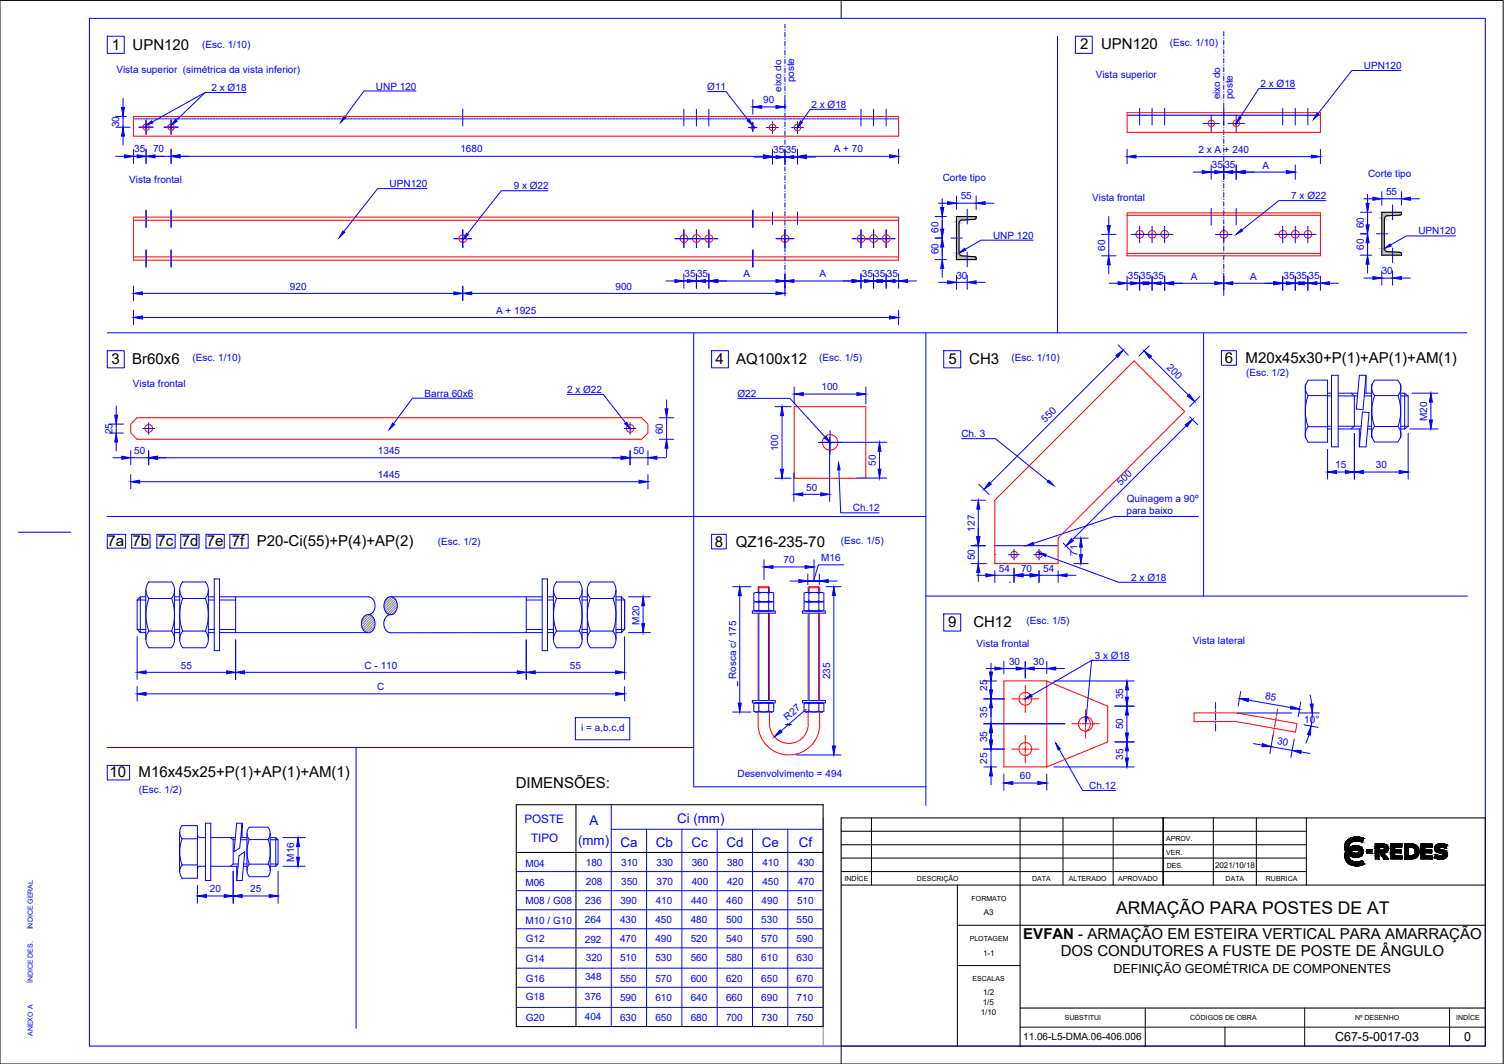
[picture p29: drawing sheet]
<svg xmlns="http://www.w3.org/2000/svg" width="420mm" height="297mm" viewBox="0 0 420 297" stroke-linecap="round" stroke-linejoin="round" font-family="sans-serif">
<defs><g id="words">
<text font-size="4.9" x="311.8" y="255">ARMAÇÃO PARA POSTES DE AT</text>
<g font-size="4.2">
<text x="31.2" y="14">1</text>
<text x="37" y="14">UPN120</text>
<text x="301.8" y="13.6">2</text>
<text x="307.6" y="13.6">UPN120</text>
<text x="31.1" y="101.7">3</text>
<text x="36.9" y="101.7">Br60x6</text>
<text x="199.9" y="101.6">4</text>
<text x="205.7" y="101.6">AQ100x12</text>
<text x="265" y="101.6">5</text>
<text x="270.8" y="101.6">CH3</text>
<text x="342.1" y="101.3">6</text>
<text x="348" y="101.3">M20x45x30+P(1)+AP(1)+AM(1)</text>
<text x="30.1" y="152.6">7a 7b 7c 7d 7e 7f</text>
<text x="71.8" y="152.6">P20-Ci(55)+P(4)+AP(2)</text>
<text x="199.7" y="152.6">8</text>
<text x="205.6" y="152.6">QZ16-235-70</text>
<text x="264.9" y="175.1">9</text>
<text x="271.9" y="175.1">CH12</text>
<text x="30.6" y="217">10</text>
<text x="38.7" y="217">M16x45x25+P(1)+AP(1)+AM(1)</text>
<text x="144.1" y="220">DIMENSÕES:</text>
<text x="285.9" y="262.2">EVFAN - ARMAÇÃO EM ESTEIRA VERTICAL PARA AMARRAÇÃO</text>
<text x="296.3" y="266.9">DOS CONDUTORES A FUSTE DE POSTE DE ÂNGULO</text>
</g>
<g font-size="3.7" fill="#00f">
<text x="164.7" y="230.3">A</text>
<text x="189.1" y="229.7">Ci (mm)</text>
<text x="161.5" y="236">(mm)</text>
<text x="173.4" y="236.4">Ca</text>
<text x="183.2" y="236.4">Cb</text>
<text x="193.2" y="236.4">Cc</text>
<text x="202.9" y="236.4">Cd</text>
<text x="212.8" y="236.4">Ce</text>
<text x="223.1" y="236.4">Cf</text>
</g>
<g font-size="3.5">
<text x="311" y="271.5">DEFINIÇÃO GEOMÉTRICA DE COMPONENTES</text>
<text x="373" y="290.6">C67-5-0017-03</text>
<text x="409" y="290.6">0</text>
</g>
<g font-size="3.3" fill="#00f">
<text x="146.5" y="229.8">POSTE</text>
<text x="148.4" y="235.1">TIPO</text>
</g>
<g font-size="2.8" fill="#00f">
<text x="56.5" y="13.3">(Esc. 1/10)</text>
<text x="326.8" y="12.9">(Esc. 1/10)</text>
<text x="32.5" y="20.4">Vista superior (simétrica da vista inferior)</text>
<text x="221.8" y="23" transform="rotate(-90 221.8 23)">poste</text>
<text x="306.1" y="21.7">Vista superior</text>
<text x="381" y="19.3">UPN120</text>
<text x="59.1" y="25.4">2 x Ø18</text>
<text x="105" y="25">UNP 120</text>
<text x="197.6" y="25.1">Ø11</text>
<text x="213.2" y="28.8">90</text>
<text x="218.3" y="25.7" transform="rotate(-90 218.3 25.7)">eixo do</text>
<text x="340.9" y="27.8" transform="rotate(-90 340.9 27.8)">eixo do</text>
<text x="344.4" y="27.8" transform="rotate(-90 344.4 27.8)">poste</text>
<text x="352.1" y="24.3">2 x Ø18</text>
<text x="33.3" y="35.5" transform="rotate(-90 33.3 35.5)">30</text>
<text x="226.7" y="30.1">2 x Ø18</text>
<text x="37.5" y="42.6">35</text>
<text x="42.8" y="42.6">70</text>
<text x="128.6" y="42.6">1680</text>
<text x="216" y="42.8">35</text>
<text x="219.5" y="42.8">35</text>
<text x="232.9" y="42.6">A + 70</text>
<text x="334.8" y="42.7">2 x A + 240</text>
<text x="338.6" y="47">35</text>
<text x="342.1" y="47">35</text>
<text x="352.7" y="47.1">A</text>
<text x="36.1" y="51">Vista frontal</text>
<text x="108.8" y="52.2">UPN120</text>
<text x="143.5" y="52.8">9 x Ø22</text>
<text x="263.4" y="50.7">Corte tipo</text>
<text x="382.2" y="49.5">Corte tipo</text>
<text x="268.4" y="55.7">55</text>
<text x="305.1" y="56">Vista frontal</text>
<text x="360.7" y="55.6">7 x Ø22</text>
<text x="387.2" y="54.5">55</text>
<text x="262.2" y="65" transform="rotate(-90 262.2 65)">60</text>
<text x="381" y="63.8" transform="rotate(-90 381 63.8)">60</text>
<text x="396.2" y="65.4">UPN120</text>
<text x="262.2" y="71" transform="rotate(-90 262.2 71)">60</text>
<text x="277.4" y="66.6">UNP 120</text>
<text x="308.7" y="70" transform="rotate(-90 308.7 70)">60</text>
<text x="381" y="69.8" transform="rotate(-90 381 69.8)">60</text>
<text x="191.2" y="77.4">35</text>
<text x="194.7" y="77.4">35</text>
<text x="207.7" y="77.5">A</text>
<text x="229" y="77.5">A</text>
<text x="240.7" y="77.4">35</text>
<text x="244.2" y="77.4">35</text>
<text x="247.7" y="77.4">35</text>
<text x="267.2" y="77.8">30</text>
<text x="386" y="76.6">30</text>
<text x="81" y="80.8">920</text>
<text x="172" y="80.8">900</text>
<text x="315.1" y="78">35</text>
<text x="318.6" y="78">35</text>
<text x="322.1" y="78">35</text>
<text x="332.7" y="78">A</text>
<text x="349.2" y="78">A</text>
<text x="358.6" y="78">35</text>
<text x="362.1" y="78">35</text>
<text x="365.5" y="78">35</text>
<text x="138.6" y="87.6">A + 1925</text>
<text x="53.8" y="100.9">(Esc. 1/10)</text>
<text x="228.9" y="100.9">(Esc. 1/5)</text>
<text x="282.5" y="100.9">(Esc. 1/10)</text>
<text x="37.1" y="108">Vista frontal</text>
<text x="325.8" y="102.6" transform="rotate(45 325.8 102.6)">200</text>
<text x="348.1" y="104.9">(Esc. 1/2)</text>
<text x="118.6" y="110.7">Barra 60x6</text>
<text x="158.4" y="109.7">2 x Ø22</text>
<text x="206" y="110.8">Ø22</text>
<text x="229.5" y="109">100</text>
<text x="292" y="118.1" transform="rotate(-45 292 118.1)">550</text>
<text x="398.7" y="117.5" transform="rotate(-90 398.7 117.5)">M20</text>
<text x="31.4" y="121.2" transform="rotate(-90 31.4 121.2)">25</text>
<text x="185.2" y="121.2" transform="rotate(-90 185.2 121.2)">60</text>
<text x="217.4" y="125.9" transform="rotate(-90 217.4 125.9)">100</text>
<text x="268.6" y="122">Ch. 3</text>
<text x="37.5" y="126.7">50</text>
<text x="105.6" y="126.7">1345</text>
<text x="177" y="126.7">50</text>
<text x="244.7" y="130" transform="rotate(-90 244.7 130)">50</text>
<text x="373" y="130.8">15</text>
<text x="384.3" y="130.8">30</text>
<text x="105.6" y="133.5">1445</text>
<text x="225.3" y="137">50</text>
<text x="313.1" y="135.7" transform="rotate(-45 313.1 135.7)">500</text>
<text x="238.3" y="142.8">Ch.12</text>
<text x="314.7" y="143.6">para baixo</text>
<text x="314.7" y="140.3">Quinagem a 90º</text>
<text x="272.3" y="148.4" transform="rotate(-90 272.3 148.4)">127</text>
<text x="122.3" y="152.2">(Esc. 1/2)</text>
<text x="234.9" y="151.9">(Esc. 1/5)</text>
<text x="301" y="155.1" transform="rotate(-90 301 155.1)">71</text>
<text x="218.9" y="157.3">70</text>
<text x="229.4" y="156.7">M16</text>
<text x="272.3" y="156.4" transform="rotate(-90 272.3 156.4)">50</text>
<text x="279.1" y="159.6">54</text>
<text x="285.2" y="159.6">70</text>
<text x="291.4" y="159.6">54</text>
<text x="316" y="162.1">2 x Ø18</text>
<text x="178.6" y="174.4" transform="rotate(-90 178.6 174.4)">M20</text>
<text x="286.8" y="174.3">(Esc. 1/5)</text>
<text x="333.2" y="179.9">Vista lateral</text>
<text x="272.8" y="180.7">Vista frontal</text>
<text x="281.9" y="185.6">30</text>
<text x="288.6" y="185.6">30</text>
<text x="305.9" y="184">3 x Ø18</text>
<text x="50.5" y="186.6">55</text>
<text x="101.9" y="186.6">C - 110</text>
<text x="159.2" y="186.6">55</text>
<text x="205.6" y="189.5" transform="rotate(-90 205.6 189.5)">Rosca c/ 175</text>
<text x="231.9" y="189.6" transform="rotate(-90 231.9 189.6)">235</text>
<text x="105.4" y="192.6">C</text>
<text x="275.8" y="192.9" transform="rotate(-90 275.8 192.9)">25</text>
<text x="313.8" y="195.2" transform="rotate(-90 313.8 195.2)">35</text>
<text x="353.3" y="195.2" transform="rotate(10 353.3 195.2)">85</text>
<text x="220" y="201.2" transform="rotate(-41 220 201.2)">R27</text>
<text x="275.8" y="200.4" transform="rotate(-90 275.8 200.4)">35</text>
<text x="313.8" y="203.7" transform="rotate(-90 313.8 203.7)">50</text>
<text x="364.4" y="201.9">10°</text>
<text x="162.3" y="204.1">i = a,b,c,d</text>
<text x="275.8" y="207.2" transform="rotate(-90 275.8 207.2)">35</text>
<text x="356.7" y="207.7" transform="rotate(10 356.7 207.7)">30</text>
<text x="275.8" y="213.2" transform="rotate(-90 275.8 213.2)">25</text>
<text x="313.8" y="212.2" transform="rotate(-90 313.8 212.2)">35</text>
<text x="38.8" y="221.3">(Esc. 1/2)</text>
<text x="206" y="216.9">Desenvolvimento = 494</text>
<text x="284.9" y="217.5">60</text>
<text x="304.3" y="220.2">Ch.12</text>
<text x="82.2" y="240.6" transform="rotate(-90 82.2 240.6)">M16</text>
<text x="146.8" y="241.9">M04</text>
<text x="163.7" y="241.8">180</text>
<text x="173.5" y="241.8">310</text>
<text x="183.4" y="241.8">330</text>
<text x="193.3" y="241.8">360</text>
<text x="203.1" y="241.8">380</text>
<text x="213" y="241.8">410</text>
<text x="222.9" y="241.8">430</text>
<text x="58.6" y="249.1">20</text>
<text x="69.9" y="249.1">25</text>
<text x="146.8" y="247.2">M06</text>
<text x="163.7" y="247">208</text>
<text x="173.5" y="247">350</text>
<text x="183.4" y="247">370</text>
<text x="193.3" y="247">400</text>
<text x="203.1" y="247">420</text>
<text x="213" y="247">450</text>
<text x="222.9" y="247">470</text>
<text x="146.8" y="252.3">M08 / G08</text>
<text x="146.8" y="258">M10 / G10</text>
<text x="163.4" y="257.7">264</text>
<text x="163.4" y="252.3">236</text>
<text x="173.2" y="257.7">430</text>
<text x="173.3" y="252.3">390</text>
<text x="183.1" y="257.7">450</text>
<text x="183.2" y="252.3">410</text>
<text x="193" y="257.7">480</text>
<text x="193" y="252.3">440</text>
<text x="202.8" y="257.7">500</text>
<text x="202.9" y="252.3">460</text>
<text x="212.7" y="257.7">530</text>
<text x="212.8" y="252.3">490</text>
<text x="222.5" y="257.7">550</text>
<text x="222.7" y="252.3">510</text>
<text x="146.9" y="263.1">G12</text>
<text x="163.4" y="263.3">292</text>
<text x="173.2" y="263">470</text>
<text x="183.1" y="263">490</text>
<text x="193" y="263">520</text>
<text x="202.8" y="263">540</text>
<text x="212.7" y="263">570</text>
<text x="222.5" y="263">590</text>
<text x="146.9" y="268.5">G14</text>
<text x="163.7" y="268.4">320</text>
<text x="173.2" y="268.4">510</text>
<text x="183.1" y="268.4">530</text>
<text x="193" y="268.4">560</text>
<text x="202.8" y="268.4">580</text>
<text x="212.7" y="268.4">610</text>
<text x="222.5" y="268.4">630</text>
<text x="146.9" y="274">G16</text>
<text x="163.4" y="273.6">348</text>
<text x="173.2" y="274">550</text>
<text x="183.1" y="274">570</text>
<text x="193" y="274">600</text>
<text x="202.8" y="274">620</text>
<text x="212.7" y="274">650</text>
<text x="222.5" y="274">670</text>
<text x="146.9" y="279.3">G18</text>
<text x="163.4" y="279">376</text>
<text x="173.2" y="279.3">590</text>
<text x="183.1" y="279.3">610</text>
<text x="193" y="279.3">640</text>
<text x="202.8" y="279.3">660</text>
<text x="212.7" y="279.3">690</text>
<text x="222.5" y="279.3">710</text>
<text x="146.9" y="285">G20</text>
<text x="163.4" y="284.7">404</text>
<text x="173.2" y="285">630</text>
<text x="183.1" y="285">650</text>
<text x="193" y="285">680</text>
<text x="202.8" y="285">700</text>
<text x="212.7" y="285">730</text>
<text x="222.5" y="285">750</text>
</g>
<text font-size="2.8" x="285.8" y="290.4">11.06-L5-DMA.06-406.006</text>
<g font-size="2.2">
<text x="339.4" y="242.3">2021/10/18</text>
<text x="274.9" y="255.5">A3</text>
<text x="274.6" y="266.8">1-1</text>
<text x="274.6" y="280.5">1/5</text>
<text x="274.6" y="277.8">1/2</text>
<text x="274" y="283.2">1/10</text>
</g>
<g font-size="2">
<text x="325.8" y="238.6">VER.</text>
<text x="325.8" y="234.9">APROV.</text>
<text x="256.2" y="245.8">DESCRIÇÃO</text>
<text x="288.4" y="245.9">DATA</text>
<text x="298.6" y="245.9">ALTERADO</text>
<text x="312.4" y="245.9">APROVADO</text>
<text x="326" y="242.4">DES.</text>
<text x="342.4" y="245.9">DATA</text>
<text x="353.7" y="245.9">RUBRICA</text>
<text x="236" y="246">INDÍCE</text>
<text x="271.4" y="251.4">FORMATO</text>
<text x="270.9" y="262.7">PLOTAGEM</text>
<text x="271.7" y="274">ESCALAS</text>
<text x="297.4" y="284.8">SUBSTITUI</text>
<text x="332.5" y="284.8">CÓDIGOS DE OBRA</text>
<text x="378.5" y="284.8">Nº DESENHO</text>
<text x="406.8" y="284.8">INDÍCE</text>
</g>
<g font-size="2" fill="#00f">
<text x="9.2" y="259.5" transform="rotate(-90 9.2 259.5)">ÍNDICE GERAL</text>
<text x="9.2" y="274.5" transform="rotate(-90 9.2 274.5)">ÍNDICE DES.</text>
<text x="9.2" y="289.2" transform="rotate(-90 9.2 289.2)">ANEXO A</text>
</g>
</g></defs>
<!-- layer: folha -->
<path d="M0 .1h419.9v296.9h-419.9zM235 .1v5M235 292v5" fill="none" stroke="#000" stroke-width=".28"/>
<path d="M25 5.1h389.9v286.9h-389.9zM5.1 148.6h14.7" fill="none" stroke="#00f" stroke-width=".28"/>
<!-- layer: LEGENDA -->
<path d="M229.9 228.3v63.7" fill="none" stroke="#f0f" stroke-width=".28"/>
<!-- layer: Fino -->
<g fill="none" stroke="#00f" stroke-width=".28">
<path d="M30 10.1h4.7v4.8h-4.7zM219.3 6.8v1M219.3 9.1v1.2M219.3 11.6v1.2M219.3 14.1v1.2M219.3 16.5v1.3M219.3 19v1.3M295.4 10.1v82.8M300.4 10.1h4.7v4.8h-4.7zM341.9 8.8v1.2M341.9 11.3v1.2M341.9 13.8v1.2"/>
<path d="M341.9 16.3v1.2M341.9 18.8v1.2M391.4 19.7h-13.8l-9.4 12M32.3 32.5h3M32.3 35.5h4.1M34.4 27.5v2.5M34.4 32.5v3M34.4 38v2.5M37.3 33.2h.2M37.8 33.2h.5M38.6 33.2h.4M38.8 35.5h.1"/>
<path d="M39 35.5h.1M39.2 35.5h.2M39.3 33.2h.5M39.5 35.5h.1M39.7 35.5h.2M40 35.5h.1M40 33.2h.6M40.2 35.5h.1M40.5 35.5h.1M40.7 35.5h.1M40.8 33.5v.1M40.8 33.7v.1"/>
<path d="M40.8 33.9v.2M40.8 34.2v.1M40.8 34.4v.1M40.8 34.7v.1M40.8 34.9v.1M40.8 35.2v.1M40.8 35.4v.2M40.8 35.7v.1M40.8 35.9v.2M40.8 36.2v.1M40.8 36.4v.2M40.8 36.7v.1"/>
<path d="M40.8 37h.1M40.8 37.2v.1M40.8 37.4v.1M40.8 33.2h.5M41 35.5h.1M41.2 35.5h.2M41.5 35.5h.1M41.5 33.2h.5M41.7 35.5h.2M42 35.5h.1M42.2 35.5h.2M42.3 33.2h.5"/>
<path d="M42.5 35.5h.1M42.8 35.5h.1M43.1 33.2h.5M43.8 33.2h.5M44.5 33.2h.5M45.3 33.2h.5M45.8 35.5h.1M46 35.5h.1M46.1 33.2h.5M46.2 35.5h.2M46.5 35.5h.1M46.7 35.5h.2"/>
<path d="M46.8 33.2h.5M47 35.5h.1M47.2 35.5h.2M47.5 35.5h.1M47.5 33.2h.5M47.8 33.5v.1M47.8 33.7v.1M47.8 33.9v.2M47.8 34.2v.1M47.8 34.4v.1M47.8 34.7v.1M47.8 34.9v.1"/>
<path d="M47.8 35.2v.1M47.8 35.4l.1 .1M47.8 35.7v.1M47.8 35.9v.2M47.8 36.2v.1M47.8 36.4v.2M47.8 36.7v.1M47.8 37h.1M47.8 37.2v.1M47.8 37.4v.1M48 35.5h.1M48.2 35.5h.1"/>
<path d="M48.3 33.2h.5M48.5 35.5h.1M48.7 35.5h.2M49 35.5h.1M49.1 33.2h.4M49.2 35.5h.2M49.5 35.5h.1M49.7 35.5h.1M49.8 33.2h.5M50.5 33.2h.6M51.3 33.2h.5M52.1 33.2h.4"/>
<path d="M52.8 33.2h.5M53.5 33.2h.6M54.3 33.2h.5M55 33.2h.5M55.8 33.2h.5M56.6 33.2h.5M57.3 33.2h.5M58 33.2h.5M58.8 33.2h.5M59.6 33.2h.4M60.3 33.2h.5M61 33.2h.6"/>
<path d="M61.8 33.2h.5M62.6 33.2h.4M63.3 33.2h.5M64 33.2h.6M64.3 25.8h-7l-14.8 8.2M64.8 33.2h.5M65.5 33.2h.5M66.3 33.2h.5M67.1 33.2h.5M67.8 33.2h.5M68.5 33.2h.5M68.7 25.8h-11.4l-8.1 7.8"/>
<path d="M69.3 33.2h.5M70.1 33.2h.5M70.8 33.2h.5M71.5 33.2h.5M72.3 33.2h.5M73.1 33.2h.4M73.8 33.2h.5M74.5 33.2h.6M75.3 33.2h.5M76 33.2h.5M76.8 33.2h.5M77.6 33.2h.5"/>
<path d="M78.3 33.2h.5M79 33.2h.5M79.8 33.2h.5M80.6 33.2h.5M81.3 33.2h.5M82 33.2h.5M82.8 33.2h.5M83.6 33.2h.4M84.3 33.2h.5M85 33.2h.6M85.8 33.2h.5M86.5 33.2h.5"/>
<path d="M87.3 33.2h.5M88 33.2h.6M88.8 33.2h.5M89.5 33.2h.5M90.3 33.2h.5M91.1 33.2h.5M91.8 33.2h.5M92.5 33.2h.5M93.3 33.2h.5M94.1 33.2h.4M94.8 33.2h.5M95.5 33.2h.6"/>
<path d="M96.3 33.2h.5M97 33.2h.5M97.8 33.2h.5M98.5 33.2h.6M99.3 33.2h.5M100 33.2h.5M100.8 33.2h.5M101.6 33.2h.5M102.3 33.2h.5M103 33.2h.5M103.8 33.2h.5M104.6 33.2h.4"/>
<path d="M105.3 33.2h.5M106 33.2h.5M106.8 33.2h.5M107.6 33.2h.4M108.3 33.2h.5M109 33.2h.6M109.8 33.2h.5M110.5 33.2h.5M111.3 33.2h.5M112.1 33.2h.5M112.8 33.2h.5M113.5 33.2h.5"/>
<path d="M114.3 33.2h.5M115.1 33.2h.4M115.8 33.2h.5M116.2 25.4h-14.5l-5.3 7.2M116.5 33.2h.5M117.3 33.2h.5M118.1 33.2h.4M118.8 33.2h.5M119.5 33.2h.6M120.3 33.2h.5M121 33.2h.5M121.8 33.2h.5"/>
<path d="M122.6 33.2h.5M123.3 33.2h.5M124 33.2h.5M124.8 33.2h.5M125.6 33.2h.5M126.3 33.2h.5M127 33.2h.5M127.8 33.2h.5M128.6 33.2h.4M129.3 30.5v4.7M129.3 33.2h.5M130 33.2h.6"/>
<path d="M130.8 33.2h.5M131.5 33.2h.5M132.3 33.2h.5M133 33.2h.6M133.8 33.2h.5M134.5 33.2h.5M135.3 33.2h.5M136.1 33.2h.5M136.8 33.2h.5M137.5 33.2h.5M138.3 33.2h.5M139.1 33.2h.4"/>
<path d="M139.8 33.2h.5M140.5 33.2h.5M141.3 33.2h.5M142 33.2h.5M142.8 33.2h.5M143.5 33.2h.6M144.3 33.2h.5M145 33.2h.5M145.8 33.2h.5M146.6 33.2h.5M147.3 33.2h.5M148 33.2h.5"/>
<path d="M148.8 33.2h.5M149.6 33.2h.4M150.3 33.2h.5M151 33.2h.5M151.8 33.2h.5M152.5 33.2h.5M153.3 33.2h.5M154 33.2h.6M154.8 33.2h.5M155.5 33.2h.5M156.3 33.2h.5M157.1 33.2h.5"/>
<path d="M157.8 33.2h.5M158.5 33.2h.5M159.3 33.2h.5M160.1 33.2h.4M160.8 33.2h.5M161.5 33.2h.5M162.3 33.2h.5M163 33.2h.5M163.8 33.2h.5M164.5 33.2h.6M165.3 33.2h.5M166 33.2h.5"/>
<path d="M166.8 33.2h.5M167.5 33.2h.6M168.3 33.2h.5M169 33.2h.5M169.8 33.2h.5M170.6 33.2h.4M171.3 33.2h.5M172 33.2h.5M172.8 33.2h.5M173.6 33.2h.4M174.3 33.2h.5M175 33.2h.5"/>
<path d="M175.8 33.2h.5M176.5 33.2h.5M177.3 33.2h.5M178 33.2h.6M178.8 33.2h.5M179.5 33.2h.5M180.3 33.2h.5M181.1 33.2h.4M181.8 33.2h.5M182.5 33.2h.5M183.3 33.2h.5M184.1 33.2h.4"/>
<path d="M184.8 33.2h.5M185.5 33.2h.5M186.3 33.2h.5M187 33.2h.5M187.8 33.2h.5M188.5 33.2h.6M189.3 33.2h.5M190 33.2h.5M190.8 33.2h.5M191 30.5v4.7M191.6 33.2h.5M192.3 33.2h.5"/>
<path d="M193 33.2h.5M193.8 33.2h.5M194.6 30.5v4.7M194.6 33.2h.4M195.3 33.2h.5M196 33.2h.5M196.8 33.2h.5M197.5 33.2h.5M197.7 25.6h5.1l6.2 7.9M198 30.5v4.7M198.3 33.2h.5M199 33.2h.6"/>
<path d="M199.8 33.2h.5M200.5 33.2h.5M201.3 33.2h.5M202 33.2h.6M202.8 33.2h.5M203.5 33.2h.5M204.3 33.2h.5M205.1 33.2h.4M205.8 33.2h.5M206.5 33.2h.5M207.3 33.2h.5M208 33.2h.5"/>
<path d="M208.8 33.2h.5M209.1 35.6h.1M209.3 35.6h.2M209.5 33.2h.5M209.6 35.6h.1M209.8 35.6h.2M210.1 35.6h.1M210.3 27.9v4M210.3 34.1v.1M210.3 34.4v.1M210.3 34.6v.2M210.3 34.9v.1"/>
<path d="M210.3 35.1v.2M210.3 35.4v.1M210.3 35.6v.1M210.3 35.9v.1M210.3 36.1v.1M210.3 36.4v.1M210.3 36.6v.2M210.3 33.2h.5M210.3 35.6h.2M210.6 35.6h.1M210.9 35.6h.1M211 33.2h.5"/>
<path d="M211.1 35.6h.1M211.4 35.6h.1M211.8 33.2h.5M212.5 33.2h.6M212.8 29.8h4M213.3 33.2h.5M214 33.2h.5M214.2 35.6h3.3M214.8 33.2h.5M215.6 33.2h.4M215.8 33.9v3.3M216.3 33.2h.5"/>
<path d="M217 33.2h.5M217.8 33.2h.5M218.5 33.2h.5M219.3 21.5v1.3M219.3 24v1.3M219.3 26.5v4M219.3 31.6v1.2M219.3 34.1v1.2M219.3 36.6v1.2M219.3 39.1v1.2M219.3 33.2h.5M220 33.2h.5"/>
<path d="M220.8 33.2h.5M221.1 35.6h3.3M221.5 33.2h.5M222.3 33.2h.5M222.8 33.9v3.3M223 33.2h.6M223.8 33.2h.5M224.5 33.2h.5M225.3 33.2h.5M226.1 33.2h.4M226.8 33.2h.5M227.5 33.2h.5"/>
<path d="M228.3 33.2h.5M229.1 33.2h.4M229.8 33.2h.5M230.5 33.2h.5M231.3 33.2h.5M232 33.2h.5M232.8 33.2h.5M233.5 33.2h.6M234.3 33.2h.5M235 33.2h.5M235.8 33.2h.5M236.4 30.5h-10.1l-2.4 3.4"/>
<path d="M236.5 33.2h.5M237.3 33.2h.5M238 33.2h.5M238.8 33.2h.5M239.6 33.2h.4M240.3 33.2h.5M240.5 30.5v4.7M241 33.2h.5M241.8 33.2h.5M242.5 33.2h.5M243.3 33.2h.5M244 30.5v4.7"/>
<path d="M244 33.2h.5M244.8 33.2h.5M245.5 33.2h.5M246.3 33.2h.5M247 33.2h.6M247.6 30.5v4.7M247.8 33.2h.5M248.5 33.2h.5M249.3 33.2h.5M250.1 33.2h.4M250.8 33.2h.2M318.4 30.2v4.7"/>
<path d="M321.8 30.2v4.7M325.4 30.2v4.7M336.1 34.5h4.6M338.4 32.1v4.6M341.9 21.3v1.2M341.9 23.8v1.2M341.9 26.3v1.2M341.9 28.8v1.3M341.9 30.2v4.8M341.9 36.3v1.2M341.9 38.8v1.2M343.1 34.5h4.6"/>
<path d="M345.3 32.1v4.6M358.3 30.2v4.7M361.8 24.7h-10.1l-5.3 8.1M361.9 30.2v4.7M365.4 30.2v4.7M32.3 43.6h2.5M35.8 43.6h12M37.3 41.7v3.9M40.8 41.7v3.9M40.8 58.6v.2M40.8 58.9v.1M40.8 59.1v.2"/>
<path d="M40.8 59.4v.1M40.8 59.6v.2M40.8 59.9v.1M47.8 41.7v3.9M47.8 58.6v.2M47.8 58.9v.1M47.8 59.1v.2M47.8 59.4v.1M47.8 59.6v.2M47.8 59.9v.1M50.3 43.6h163M119.3 52.7h-13.8l-9.4 12"/>
<path d="M153.1 53.3h-13.1l-9.4 12M210.8 43.9h2.5M214.3 43.9h10M215.8 41.7v4.1M215.8 59.2v3.4M219.3 41.6v4.2M219.3 46.6v1.2M219.3 49.1v1.2M219.3 51.6v1.2M219.3 54.1v1.2M219.3 56.6v1.2M219.3 59.1v1.2"/>
<path d="M222.8 41.7v4.1M222.8 59.2v3.4M225.3 43.6h23.2M225.3 43.9h2.5M251 41.7v3.9M262.2 56.7h2.5M263.2 55.5v2.4M267.2 54.7v3.8M267.2 56.7h5.5M270.2 58.4v4.1M272.7 54.7v3.8M275.2 56.7h2.5"/>
<path d="M314.9 41.7v4M317.4 43.7h48.9M333.4 48h2.5M336.9 48h10M338.4 46.1v4M338.4 58.2v4.6M341.9 41.3v1.2M341.9 43.8v1.2M341.9 46.1v4M341.9 51.3v1.2M341.9 53.8v1.2M341.9 56.3v1.2"/>
<path d="M341.9 58.8v1.2M345.3 46.1v4M345.3 58.2v4.6M347.8 48h11.6M361.9 46.1v4M368.9 41.7v4M370.4 56h-13.1l-10.4 8.2M380.1 59.3h3.1M381 55.5h2.5M382 54.3v2.5M382 59.3v11.9M386 53.5v3.8"/>
<path d="M386 55.5h5.5M389 57.2v4.1M391.5 53.5v3.8M394 55.5h2.5M37.3 79.9v4M40.8 60.2v.1M40.8 60.4v.1M40.8 60.6v.1M40.8 60.9v.1M40.8 61.1v.2M40.8 61.4v.1M40.8 61.6v.2"/>
<path d="M40.8 61.9v.1M40.8 62.1v.2M40.8 62.4v.1M40.8 62.6v.2M40.8 62.9v.1M40.8 63.1v.1M40.8 63.4v.1M40.8 69.7v.1M40.8 70v.1M40.8 70.2v.2M40.8 70.5v.1M40.8 70.7v.2"/>
<path d="M40.8 71v.1M40.8 71.2v.2M40.8 71.5v.1M40.8 71.8v.1M40.8 72v.1M40.8 72.2v.1M40.8 72.5v.1M40.8 72.7v.2M40.8 73v.1M40.8 73.2v.2M40.8 73.5v.1M40.8 73.7v.2"/>
<path d="M40.8 74v.1M40.8 74.2v.2M40.8 74.5v.1M47.8 60.2v.1M47.8 60.4v.1M47.8 60.6v.1M47.8 60.9v.1M47.8 61.1v.2M47.8 61.4v.1M47.8 61.6v.2M47.8 61.9v.1M47.8 62.1v.2"/>
<path d="M47.8 62.4v.1M47.8 62.6v.2M47.8 62.9v.1M47.8 63.1v.1M47.8 63.4v.1M47.8 69.7v.1M47.8 70v.1M47.8 70.2v.2M47.8 70.5v.1M47.8 70.7v.2M47.8 71v.1M47.8 71.2v.2"/>
<path d="M47.8 71.5v.1M47.8 71.8v.1M47.8 72v.1M47.8 72.2v.1M47.8 72.5v.1M47.8 72.7v.2M47.8 73v.1M47.8 73.2v.2M47.8 73.5v.1M47.8 73.7v.2M47.8 74v.1M47.8 74.2v.2"/>
<path d="M47.8 74.5v.1M126.8 66.6h.1M127 66.6h.1M127.2 66.6h.2M127.5 66.6h.1M127.7 66.6h.1M128 66.6h.1M128.2 66.6h.1M128.5 66.6h.1M128.7 66.6h.2M129 66.6h.1M129.2 66.6h.2"/>
<path d="M129.3 64.1v.1M129.3 64.3v.1M129.3 64.6v.1M129.3 64.8v.1M129.3 65.1v.1M129.3 65.3v.1M129.3 65.6v.1M129.3 65.8v.2M129.3 66.1v.1M129.3 66.3v.1M129.3 66.5v.2M129.3 66.8v.1"/>
<path d="M129.3 67.1v.1M129.3 67.3v.1M129.3 67.6v.1M129.3 67.8v.1M129.3 68.1v.1M129.3 68.3v.1M129.3 68.6v.1M129.3 68.8v.1M129.3 69v.1M129.3 79.9v4M129.5 66.6h.1M129.7 66.6h.2"/>
<path d="M130 66.6h.1M130.2 66.6h.1M130.5 66.6h.1M130.7 66.6h.1M131 66.6h.1M131.2 66.6h.2M131.5 66.6h.1M131.7 66.6h.1M186 78.4h2.5M188.5 66.6h.1M188.7 66.6h.1M189 66.6h.1"/>
<path d="M189.2 66.6h.1M189.5 66.6h.1M189.5 78.4h10.1M189.7 66.6h.2M190 66.6h.1M190.2 66.6h.2M190.5 66.6h.1M190.7 66.6h.1M191 66.6h.1M191 64.1v.1M191 64.3v.1M191 64.6v.1"/>
<path d="M191 64.8v.1M191 65.1v.1M191 65.3v.1M191 65.6v.1M191 65.8v.2M191 66.1v.1M191 66.3v.1M191 66.5v.2M191 66.8v.1M191 67.1v.1M191 67.3v.1M191 67.6v.1"/>
<path d="M191 67.8v.1M191 68.1v.1M191 68.3v.1M191 68.6v.1M191 68.8v.1M191 69v.1M191 76.4v4.1M191.2 66.6h.1M191.5 66.6h.1M191.7 66.6h.1M192 66.6h.1M192.2 66.6h.2"/>
<path d="M192.5 66.6h.1M192.7 66.6h.2M193 66.6h.1M193.2 66.6h.2M193.5 66.6h.1M193.7 66.6h.1M194 66.6h.1M194.2 66.6h.1M194.5 66.6h.1M194.6 64.1v.1M194.6 64.3v.1M194.6 64.6v.1"/>
<path d="M194.6 64.8v.1M194.6 65.1v.1M194.6 65.3v.1M194.6 65.6v.1M194.6 65.8v.2M194.6 66.1v.1M194.6 66.3v.1M194.6 66.5v.2M194.6 66.8v.1M194.6 67.1v.1M194.6 67.3v.1M194.6 67.6v.1"/>
<path d="M194.6 67.8v.1M194.6 68.1v.1M194.6 68.3v.1M194.6 68.6v.1M194.6 68.8v.1M194.6 69v.1M194.6 76.4v4.1M194.7 66.6h.2M195 66.6h.1M195.2 66.6h.2M195.5 66.6h.1M195.7 66.6h.2"/>
<path d="M196 66.6h.1M196.2 66.6h.1M196.5 66.6h.1M196.7 66.6h.1M197 66.6h.1M197.2 66.6h.1M197.5 66.6h.1M197.7 66.6h.2M198 66.6h.1M198 64.1v.1M198 64.3v.1M198 64.6v.1"/>
<path d="M198 64.8v.1M198 65.1v.1M198 65.3v.1M198 65.6v.1M198 65.8v.2M198 66.1v.1M198 66.3v.1M198 66.5v.2M198 66.8v.1M198 67.1v.1M198 67.3v.1M198 67.6v.1"/>
<path d="M198 67.8v.1M198 68.1v.1M198 68.3v.1M198 68.6v.1M198 68.8v.1M198 69v.1M198 76.4v4.1M198.2 66.6h.2M198.5 66.6h.1M198.7 66.6h.1M199 66.6h.1M199.2 66.6h.1"/>
<path d="M199.5 66.6h.1M199.7 66.6h.1M200 66.6h.1M200.2 66.6h.2M200.5 66.6h.1M200.5 78.4h16.3M216.8 66.6h.1M217 66.6h.1M217.2 66.6h.1M217.5 66.6h.1M217.7 66.6h.1M218 66.6h.1"/>
<path d="M218.2 66.6h.1M218.5 66.6h.1M218.7 66.6h.2M219 66.6h.1M219.2 66.6h.2M219.3 61.5v1.3M219.3 64v1.4M219.3 65.6v.1M219.3 65.8v.2M219.3 66.1v.1M219.3 66.3v.1M219.3 66.5v1.4"/>
<path d="M219.3 68.1v.1M219.3 68.3v.1M219.3 68.6v.1M219.3 68.8v.1M219.3 69v1.3M219.3 71.5v1.3M219.3 74v1.3M219.3 76.4v6.2M219.5 66.6h.1M219.7 66.6h.1M220 66.6h.1M220.2 66.6h.1"/>
<path d="M220.5 66.6h.1M220.7 66.6h.1M221 66.6h.1M221.2 66.6h.2M221.5 66.6h.1M221.7 66.6h.1M221.8 78.4h16.2M238 66.6h.1M238.2 66.6h.1M238.5 66.6h.1M238.7 66.6h.1M239 66.6h.1"/>
<path d="M239 78.4h13.6M239.2 66.6h.1M239.5 66.6h.1M239.7 66.6h.2M240 66.6h.1M240.2 66.6h.2M240.5 66.6h.1M240.5 64.1v.1M240.5 64.3v.1M240.5 64.6v.1M240.5 64.8v.1M240.5 65.1v.1"/>
<path d="M240.5 65.3v.1M240.5 65.6v.1M240.5 65.8v.2M240.5 66.1v.1M240.5 66.3v.1M240.5 66.5v.2M240.5 66.8v.1M240.5 67.1v.1M240.5 67.3v.1M240.5 67.6v.1M240.5 67.8v.1M240.5 68.1v.1"/>
<path d="M240.5 68.3v.1M240.5 68.6v.1M240.5 68.8v.1M240.5 69v.1M240.5 76.4v4.1M240.7 66.6h.2M241 66.6h.1M241.2 66.6h.1M241.5 66.6h.1M241.7 66.6h.1M242 66.6h.1M242.2 66.6h.1"/>
<path d="M242.5 66.6h.1M242.7 66.6h.2M243 66.6h.1M243.2 66.6h.2M243.5 66.6h.1M243.7 66.6h.1M244 66.6h.1M244 64.1v.1M244 64.3v.1M244 64.6v.1M244 64.8v.1M244 65.1v.1"/>
<path d="M244 65.3v.1M244 65.6v.1M244 65.8v.2M244 66.1v.1M244 66.3v.1M244 66.5v.2M244 66.8v.1M244 67.1v.1M244 67.3v.1M244 67.6v.1M244 67.8v.1M244 68.1v.1"/>
<path d="M244 68.3v.1M244 68.6v.1M244 68.8v.1M244 69v.1M244 76.4v4.1M244.2 66.6h.1M244.5 66.6h.1M244.7 66.6h.1M245 66.6h.1M245.2 66.6h.2M245.5 66.6h.1M245.7 66.6h.2"/>
<path d="M246 66.6h.1M246.2 66.6h.1M246.5 66.6h.1M246.7 66.6h.1M247 66.6h.1M247.2 66.6h.1M247.5 66.6h.1M247.6 64.1v.1M247.6 64.3v.1M247.6 64.6v.1M247.6 64.8v.1M247.6 65.1v.1"/>
<path d="M247.6 65.3v.1M247.6 65.6v.1M247.6 65.8v.2M247.6 66.1v.1M247.6 66.3v.1M247.6 66.5v.2M247.6 66.8v.1M247.6 67.1v.1M247.6 67.3v.1M247.6 67.6v.1M247.6 67.8v.1M247.6 68.1v.1"/>
<path d="M247.6 68.3v.1M247.6 68.6v.1M247.6 68.8v.1M247.6 69v.1M247.6 76.4v4.1M247.7 66.6h.2M248 66.6h.1M248.2 66.6h.2M248.5 66.6h.1M248.7 66.6h.2M249 66.6h.1M249.2 66.6h.1"/>
<path d="M249.5 66.6h.1M249.7 66.6h.1M250 66.6h.1M251 76.4v4.1M253.5 78.4h2.5M261.2 66.5h2M261.2 60.4h3.2M261.2 72.5h3.2M262.2 78.8h2.5M263.2 60.4v12.1M263.2 75v2.5M265.7 66.5h3.1"/>
<path d="M267.2 76.8v4M267.2 78.8h3M270.2 70.4v4.1M270.2 76.8v4M272.7 78.8h2.5M288.6 67.1h-14.5l-4.4 2.5M307.8 65.4h4M307.8 71.4h4M309.7 60.4v2.5M309.7 65.4v6M309.7 73.9v2.5M309.9 79.1h2.5"/>
<path d="M313.4 79.1h13.4M314.9 77.1v4M316 65.4h11.7M318.4 63.2v4.6M318.4 77.1v4M321.8 63.2v4.6M321.8 77.1v4M325.4 63.2v4.6M325.4 77.1v4M327.9 79.1h11.5M339.5 65.5h4.7M341.9 61.3v1.2"/>
<path d="M341.9 63.2v4.6M341.9 68.8v1.2M341.9 71.3v1.2M341.9 73.8v1.2M341.9 76.3v4.8M344.4 79.1h11.4M356.1 65.4h11.5M356.9 79.1h13.5M358.3 63.2v4.6M358.3 77.1v4M361.9 63.2v4.6M361.9 77.1v4"/>
<path d="M365.4 63.2v4.6M365.4 77.1v4M368.9 77.1v4M371.4 79.1h2.5M380.1 65.3h1.9M380.1 71.2h3.1M381 77.6h2.5M382 73.7v2.5M384.5 65.3h3.2M386 75.6v4M386 77.6h3M389 69.2v4.1"/>
<path d="M389 75.6v4M391.5 77.6h2.5M406.6 65.9h-13.7l-4.4 2.5M30 97.9h4.7v4.8h-4.7zM30 92.9h379.8M37.3 86.7v3.9M39.8 81.9h87M39.8 88.6h208.7M131.8 81.9h85M193.8 92.9v126.8h64.8M198.8 97.9h4.7v4.8h-4.7zM251 86.7v3.9"/>
<path d="M258.6 92.9v132M263.6 97.9h4.8v4.8h-4.8zM312 99.5l-35.4 35.4M312.4 96.3l2.8 2.8M321 96.6l-2.8 2.8M321.4 99.7l10.6 10.6M336.2 93.1v73.3M341.2 97.9h4.2v4.1h-4.2zM341.9 81.3v1.2M30.4 118.4h4.1M32.5 113.4v2.5M32.5 118.4v2.5"/>
<path d="M39.9 119.6h3.3M41.5 118v3.3M132.1 111.2h-16.9l-5.3 7.1M158.5 110.1h10l6.3 8M174.4 119.6h3.3M176 118v3.3M184.2 116.6h4M186.2 111.6v2.5M186.2 116.6v6M206.1 111.2h14.6l9.8 10.8M216.5 113.5h4.5M218.5 116v15"/>
<path d="M221.9 108v4.8M224.4 110h15M241.9 108v4.8M331.4 118.9l-31.8 31.8M332.3 116.3l2.2 2.2M335.2 110.7l-2.9 2.8M364.8 107.2l-.1 1.7 .8 1.5M365.4 106.1h5.5v17.3h-5.5l-.8-1.4v-14.5zM365.4 110.4h5.5M365.4 119.1h5.5M365.4 110.4a12 12 0 0 0 0 8.7l-.7 1.5 .1 1.7M370.9 110.5h1.1"/>
<path d="M370.9 109.8h1.1M370.9 119.8h1.1M370.9 119h1.1M373.8 110.5h5.4M373.8 109.8h5.5M373.8 119.8h6.4M373.8 119h6.5M377.4 109.8l1 .7v8.5l-1 .8M379.8 119.8v4.9M380.6 115l1.9 .2-.9 9.5h-1.8zM381.1 110.5h2.1M381.2 109.8h2"/>
<path d="M381.6 104.8l-.8 9.6-1.9-.2 .9-9.4h1.8v5M382 119.8h1.2M382.1 119h1.1M383.4 107.2l-.2 1.7 .8 1.5h6.5a12 12 0 0 1 0 8.7h-6.5M384 106.1h6.5l.8 1.4v14.5l-.8 1.4h-6.5l-.8-1.4v-14.5zM384 119l-.8 1.6 .2 1.7M384 110.4a12 12 0 0 0 0 8.7M390.5 119.1l.8 1.5-.1 1.7M391.2 107.2l.1 1.7-.8 1.5M391.3 110.5h2.1M391.3 109.8h1.1M391.3 119.8h1.1"/>
<path d="M391.3 119h2.1M392.4 109.8l1 .7v8.5M392.4 109.8v10M393.4 119l-1 .8M393.9 119.8h7.8M394.4 109.8h7.3M399.7 112.3v5M30.4 120.9h4.1M31.5 127.8h2.5M32.5 123.4v2.5M36.5 125.8v4M36.5 127.8h5"/>
<path d="M41.5 125.8v4M44 127.8h129.5M176 127.8h5M176 125.8v4M181 125.8v4M183.5 127.8h2.5M184.2 122.6h4M186.2 125.1v2.5M216.5 133.5h4.5M221.8 132.2v7.8M224.3 138h5M228.6 123.5h6.6"/>
<path d="M229.3 123.5h18.4M231.8 122.2v17.8M231.9 120.2v6.6M234.3 131.2l.6 12h10.7M239.3 133.5h8.4M245.7 126v5M268.7 122.5h9.4l14.7 11.8M271.3 139.6h4M273.5 135.2l2.8 2.8M370.9 125.4v8.4M372 124.7v-19.9h1.8v19.9h-1.8M373.4 131.8h2.5"/>
<path d="M378.4 121v12.8M380.9 131.8h10M393.4 121v12.8M30 149.2h5.1v3.8h-5.1zM30 144.2h228.6M36.8 149.2h5.1v3.8h-5.1zM43.8 149.2h5.1v3.8h-5.1zM50.5 149.2h5.1v3.8h-5.1zM57.5 149.2h5.2v3.8h-5.2zM64.2 149.2h5.1v3.8h-5.1zM198.8 149.2h4.1v4h-4.1zM213.4 156.3v5.5"/>
<path d="M215.9 158.3h9M227.4 156.3v5.5M235.7 157.7h-7.1l-1.3 4.5M271.3 152.3h4M271.3 157.3h4M273.3 142.1v7.8M273.3 152.3v5M273.3 159.8v2.5M277.9 159.3v3.3M277.9 152.3h.1M278.1 152.3h.2M278.4 152.3h.1"/>
<path d="M278.6 152.3h.2M278.8 152.3h.4M279.3 152.3h.2M279.6 152.3h.1M279.8 152.3h.1M280 152.3h.2M280.3 152.3h.1M280.5 152.3h.2M280.7 152.3h.4M281.2 152.3h.2M281.5 152.3h.1M281.7 152.3h.1"/>
<path d="M281.8 154.8h1.1M281.9 152.3h.2M282.2 152.3h.1M282.4 152.3h.2M282.6 152.3h.4M283.1 152.3h.2M283.2 154.8h.2M283.3 154.8h.1M283.3 153.4v1.1M283.3 154.7v.3M283.3 155.2v1.1M283.3 158.6v4"/>
<path d="M283.4 152.3h.1M283.6 152.3h.1M283.6 154.8h1.2M283.8 152.3h.2M284.1 152.3h.1M284.3 152.3h.2M284.6 152.3h.3M285 152.3h.2M285.3 152.3h.1M285.5 152.3h.2M285.7 152.3h.2M286 152.3h.1"/>
<path d="M286.2 152.3h.2M286.5 152.3h.3M286.9 152.3h.2M287.2 152.3h.1M287.4 152.3h.2M287.6 152.3h.2M287.9 152.3h.1M288.1 152.3h.2M288.4 152.3h.3M288.8 154.8h1.1M288.8 152.3h.2M289.1 152.3h.1"/>
<path d="M289.3 152.3h.2M289.5 152.3h.2M289.8 152.3h.1M290 152.3h.2M290.1 154.8h.3M290.3 154.8h.1M290.3 153.4v1.1M290.3 154.7v.3M290.3 155.2v1.1M290.3 159.3v3.3M290.3 152.3h.3M290.6 154.8h1.1"/>
<path d="M290.7 152.3h.2M291 152.3h.1M291.2 152.3h.2M291.5 152.3h.1M291.7 152.3h.1M291.9 152.3h.2M292.1 155.1l20.4 7.5h13.2M292.2 152.3h.4M292.6 152.3h.2M292.9 152.3h.1M293.1 152.3h.2M293.4 152.3h.1"/>
<path d="M293.6 152.3h.1M293.8 152.3h.2M294.1 152.3h.4M294.5 152.3h.2M294.8 152.3h.1M295 152.3h.2M295.3 152.3h.1M295.5 152.3h.1M295.6 159.3v3.3M297 151.6l2.2 2.2M300 150.2h4M300 157.3h4"/>
<path d="M302 152.7v2.1M334.8 144.2h-23.5l-22.6 7.5M38.3 177.7v12M38.3 167.5v8.2l.9 .9v-10l-.9 .9h2.4M38.3 175.7h2.4M39.2 166.6h1.5M39.2 176.6h1.5M40.7 164.8v13.7M41.6 162.5l6.3-.1a3.6 3.6 0 0 1 0 4.6M41.6 167.1h6.3M41.6 176.2h6.3M41.6 162.4a3.6 3.6 0 0 0 0 4.6 13 13 0 0 0 0 9.2 3.6 3.6 0 0 0 0 4.6"/>
<path d="M47.9 167.1a12.8 12.8 0 0 1 0 9.1M47.9 176.2a3.6 3.6 0 0 1 0 4.6h-6.3M48.7 164.8v13.7M48.7 167.5h1.5M48.7 175.7h1.5M48.7 166.6h1.5M48.7 176.6h1.5M50.2 164.8v13.7M51 162.5l6.4-.1a3.6 3.6 0 0 1 0 4.6M51 167.1h6.4M51 176.2h6.4M51 162.4a3.6 3.6 0 0 0 0 4.6 13 13 0 0 0 0 9.2 3.6 3.6 0 0 0 .1 4.6h6.2a3.6 3.6 0 0 0 .1-4.6"/>
<path d="M57.4 167.1a12.8 12.8 0 0 1 0 9.1M58.2 164.8v13.7M58.2 167.5h1.7M58.2 175.7h1.7M58.2 166.6h1.7M58.2 176.6h1.7M59.9 161.6h1.4v20h-1.4zM61.3 167.5h4.5M61.3 175.7h4.5M61.3 176.6h41.4M61.3 166.6h41.6M65.8 166.6v10"/>
<path d="M65.8 178.6v11.1M109.1 166.6h42.4M147 167.5h4.5M147 166.6v10M147 178.6v11.1M147 175.7h4.5M151.5 161.6h1.4v20h-1.4zM151.5 176.6h-42.4M152.9 167.5h1.7M152.9 175.7h1.7M152.9 166.6h1.7M152.9 176.6h1.7"/>
<path d="M154.6 164.8v13.7M155.4 167.1h6.4M155.4 176.2h6.4M155.5 167.1a12.8 12.8 0 0 0 0 9.1M161.8 167.1a12.8 12.8 0 0 1 0 9.1M161.8 176.2a3.6 3.6 0 0 1-.1 4.6h-6.2a3.6 3.6 0 0 1 0-4.6M161.8 167a3.5 3.5 0 0 0 0-4.5l-6.3-.1a3.6 3.6 0 0 0 0 4.6M162.6 167.5h1.5M162.6 175.7h1.5M162.6 166.6h1.5M162.6 176.6h1.5M162.6 164.8v13.7"/>
<path d="M164.1 164.8v13.7M164.9 176.2a3.6 3.6 0 0 0 0 4.6M164.9 167.1a12.8 12.8 0 0 0 0 9.1M164.9 167.1h6.3M164.9 176.2h6.3M171.2 167.1a12.8 12.8 0 0 1 0 9.1M171.2 176.2a3.6 3.6 0 0 1 0 4.6h-6.3M171.2 167a3.5 3.5 0 0 0 0-4.5l-6.3-.1a3.6 3.6 0 0 0 0 4.6M172.1 167.5h2.4M172.1 164.8v13.7M172.1 175.7h2.4M172.1 166.6h1.5"/>
<path d="M172.1 176.6h1.5M173.6 166.6v10M173.6 166.6l.9 .9M174.5 175.7l-.9 .9M174.5 167.5v8.2M174.5 177.7v12M175.6 166.6h6.1M175.6 176.6h6.1M179.7 169.1v5M204.7 163.8h5.1M206.7 166.3v30M210.2 170.6h6.4v.6h-6.4z"/>
<path d="M210.6 165.6v2.2M210.6 168.2v2.2M210.6 170.4l.7 .2 .7-.2M210.6 168.2l.7-.2 .7 .2M210.6 165.6l.7-.2 .7 .2M211.3 168h4.2M211.3 165.4h4.2M212 165.6l1.4-.2 1.4 .2-.1 2.2M212 168.2l1.4-.2 1.4 .2-.1 2.2-1.3 .2-1.4-.2zM212 163.8v1.6M212 165.6v2.2M212 171.2v24.4"/>
<path d="M214.7 163.8v1.6M214.7 171.2v24.4M214.8 167.8l-1.4 .2-2.8-.2M214.8 170.4l.7 .2 .7-.2M214.8 167.8l.7 .2 .7-.2M214.8 168.2l.7-.2 .7 .2-.1 2.2M214.8 165.6l.7-.2 .7 .2-.1 2.2M220.7 162.2h2.5M224.2 170.6h6.4v.6h-6.4zM224.6 170.4v-2.2l2.8-.2 2.7 .2 .1 2.2M224.6 167.8v-2.2l2.8-.2 2.7 .2 .1 2.2M224.6 170.4l.7 .2 .7-.2"/>
<path d="M224.6 167.8l2.8 .2 2.7-.2M225.3 168h4.1M225.3 165.4h4.1M225.7 162.2h3.2h-3.2M225.7 160.2v3.1M226 165.6v2.2M226 168.2v2.2M226 170.4l1.4 .2 1.4-.2M226 163.8v1.6M226 171.2v24.4M228.7 163.8v1.6M228.7 171.2v24.4"/>
<path d="M228.8 165.6v2.2M228.8 168.2v2.2M228.8 170.4l.7 .2 .6-.2M228.9 160.2v3.1M230.7 163.8h4.2M231.4 162.2h2.5M233 166.3v42M258.6 166.4h151.3M263.6 171.4h4.8v4.8h-4.8zM272.9 160.6h2.5M277.9 160.6h5.4M285.3 160.6h3"/>
<path d="M290.3 160.6h5.3M298.1 160.6h2.5M38.3 191.7v4M40.8 187.7h22.5M40.8 193.7h131.2M68.3 187.7h76.2M149.5 187.7h22.5M174.5 191.7v4M204.7 198.8h5.1M206.1 190.3v1.2M210.2 195.6h6.4v.6h-6.4zM210.9 196.3l.6-.1 .5 .3v2"/>
<path d="M212 196.4l1.4-.2 1.4 .2M214.7 196.5v2M214.8 198.5l-1.9 .2a1.55 1.55 0 0 0-1.7 0h-.2M214.8 198.5l1 .2M215.7 196.2h-4.6h4.6M215.7 196.2l.4 .3v2l-.4 .3h-4.6l-.5-.3v-2l.5-.3M215.8 196.3l-1 .2M224.2 195.6h6.4v.6h-6.4zM225 196.3l.5-.1 .5 .3M225 196.2h4.7h-4.7M225.2 198l-7 6.1M226 196.5v2"/>
<path d="M226 196.4l1.4-.2 1.4 .2M228.8 196.5v2M229.7 196.2l.5 .3v2l-.5 .3h-4.7l-.4-.3v-2l.4-.3M229.8 196.3l-1 .2M229.8 198.7h-.5a1.11 1.11 0 0 0-1.4 0h-1a1.55 1.55 0 0 0-1.7 0h-.2M274.8 190.1h3.6M274.8 195.1h5.8M275.5 186.6h2.4M276.8 185.1v2.5M276.8 190.1v11.9M280.4 184.6v3.5M280.4 186.6h12"/>
<path d="M286.4 184.6v4.7M292.4 184.6v3.5M294.4 190.1h22.4M294.9 186.6h2.5M305.5 184.4h-.5l-1.5 15.7M311.4 197.1h5.4M314.8 192.6v2M314.8 199.6v5M315.5 184.4h-10.5l-16.8 9.7M345.6 199h15.3M346.6 193l-.7 4.1M348.7 195.4l11.8 2.1"/>
<path d="M362.9 199h5.7M363.4 196l-.7 4.1M366 194.1l.4 2.4M366.6 199l-.3 3.7M30 213.7h6.2v4.1h-6.2zM30 208.7h163.8M160.7 200.4h15.2v6.1h-15.2zM219.4 202.3h1.7M220 202l.5 .6M222.4 210.8h12.5M274.8 214.1h3.6M274.8 209.1h5.8"/>
<path d="M274.8 202h22.7M276.8 204.1v2.9M276.8 209.1v5M276.8 216.6v2.5M280.4 216.1v4.5M282.9 218.6h7M292.4 216.1v4.5M294.4 214.1h22.4M295.9 209.2l6.5 11.5h9.2M311.4 207.1h5.4M314.8 209.6v2M350.2 207.6l2.4 .4"/>
<path d="M355.1 208.4l5.9 1.1M355.6 205.3l-.9 5.1M361.6 206.3l-1 5.1M363.5 209.9l2.4 .4M364.3 202.3l3.9 .8M365.7 205.1l-.9 2.3M50.2 232.3v11M50.9 234.1a2.86 2.86 0 0 1 0-3.6h4.3v14.7h-4.4M55.2 234.2l-4.3-.1a10.3 10.3 0 0 0 0 7.3M55.2 233.1l.2 .5 .5 .2M55.8 233.8h1.6M57.4 229.8h1.5v16h-1.5z"/>
<path d="M58.9 233.8h6.8M64.4 233.8l.7 .6M65.1 234.4v6.8M65.1 234.4h.6M67.2 234.4h1.8M67.3 233.8h1.7M67.6 229.8h-1.5l-.7 8 1.6-1.1 .6-6.9v4M69 232.6v10.4M69.6 234.4a2.69 2.69 0 0 1 0-3.5h5.2a2.66 2.66 0 0 1 0 3.5M69.6 234.4a9.7 9.7 0 0 0 0 6.8M69.6 234.4h5.2M74.9 234.4a9.7 9.7 0 0 1 0 6.8"/>
<path d="M75.5 233.8h1.5l.7 .6h-2.2M75.5 232.6v10.4M77 233.8v8M77.7 234.4v6.8M79 233.8h6.3M83.3 236.3v3M170.8 231.5h59.1M170.8 224.7v61.9M180.6 231.5v55.1M190.5 231.5v55.1M200.4 231.5v55.1M210.2 231.5v55.1"/>
<path d="M220.1 231.5v55.1M50.8 241.5h4.4M50.9 241.5a2.86 2.86 0 0 0 0 3.7M55.2 247.2v5M55.8 241.8h1.6M55.9 241.8l-.5 .2-.2 .5M57.7 250.1h5M58.9 241.8h7.6M65.1 243.2v9M65.1 241.2h1.4M65.1 241.2l-.7 .6M66.1 241.8v4h1.5l.8-8-1.6 1.1-.7 6.9"/>
<path d="M67.6 250.1h7.6M68 241.8h1M68.1 241.2h.9M69.6 241.2a2.69 2.69 0 0 0 0 3.5M69.6 241.2h5.2M69.6 244.8h5.2M74.9 241.2a2.69 2.69 0 0 1 0 3.5M75.5 241.2h2.2l-.7 .6h-1.5M77.7 243.2v9M79 241.8h6.3M144.2 243.3h85.7M144.2 248.7h85.7"/>
<path d="M144.2 254h85.7M144.2 259.3h85.7M144.2 270.3h85.7M144.2 264.6h85.7M144.2 275.6h85.7M144.2 281.2h85.7"/>
</g>
<g fill="#00f" stroke="#00f" stroke-width=".28">
<path d="M188.5 78.1l2.5 .3-2.5 .5z"/>
<path d="M194.6 78.4l2.5-.3v.8z"/>
<path d="M192.1 78.1l2.5 .3-2.5 .5z"/>
<path d="M198 78.4l2.5-.3v.8z"/>
<path d="M216.8 78.1l2.5 .3-2.5 .5z"/>
<path d="M219.3 78.4l2.5-.3v.8z"/>
<path d="M238 78.1l2.5 .3-2.5 .5z"/>
<path d="M244 78.4l2.5-.3v.8z"/>
<path d="M241.5 78.1l2.5 .3-2.5 .5z"/>
<path d="M247.6 78.4l2.5-.3v.8z"/>
<path d="M37.3 81.9l2.5-.4v.8z"/>
<path d="M126.8 81.5l2.5 .4-2.5 .4z"/>
<path d="M129.3 81.9l2.5-.4v.8z"/>
<path d="M216.8 81.5l2.5 .4-2.5 .4z"/>
<path d="M130.3 65.1l.5 .4-1.4 1.4z"/>
<path d="M95.8 64.5l.5 .4-1.5 1.3z"/>
<path d="M37.3 88.6l2.5-.4v.9z"/>
<path d="M248.5 88.2l2.5 .4-2.5 .5z"/>
<path d="M96.1 32.4l.5 .4-1.4 1.4z"/>
<path d="M33.9 30h.9l-.4 2.5z"/>
<path d="M34.4 35.5l.4 2.5h-.9z"/>
<path d="M49 33.4l.5 .5-1.7 1.1z"/>
<path d="M40.8 35l1.6-1.3 .3 .6z"/>
<path d="M34.8 43.2l2.5 .4-2.5 .5z"/>
<path d="M40.8 43.6l2.5-.4v.9z"/>
<path d="M38.3 43.2l2.5 .4-2.5 .5z"/>
<path d="M47.8 43.6l2.5-.4v.9z"/>
<path d="M222.8 43.6l2.5-.4v.9z"/>
<path d="M248.5 43.2l2.5 .4-2.5 .5z"/>
<path d="M210.3 29.8l2.5-.3v.8z"/>
<path d="M216.8 29.5l2.5 .3-2.5 .5z"/>
<path d="M208.8 33.7l.5-.4 1 1.8z"/>
<path d="M221.9 110l2.5-.4v.8z"/>
<path d="M239.4 109.6l2.5 .4-2.5 .4z"/>
<path d="M218.1 131h.8l-.4 2.5z"/>
<path d="M218.5 113.5l.4 2.5h-.8z"/>
<path d="M221.8 138l2.5-.4v.8z"/>
<path d="M229.3 137.6l2.5 .4-2.5 .4z"/>
<path d="M245.3 131h.8l-.4 2.5z"/>
<path d="M245.7 123.5l.4 2.5h-.8z"/>
<path d="M234.3 129.2l.4 1.9-.7 .1z"/>
<path d="M230.3 122.3l.5-.5 1.1 1.7z"/>
<path d="M381.6 56.8h.9l-.5 2.5z"/>
<path d="M382 65.3l.5 2.5h-.9z"/>
<path d="M381.6 62.8h.9l-.5 2.5z"/>
<path d="M382 71.2l.5 2.5h-.9z"/>
<path d="M383.5 77.2l2.5 .4-2.5 .4z"/>
<path d="M389 77.6l2.5-.4v.8z"/>
<path d="M383.5 55.1l2.5 .4-2.5 .4z"/>
<path d="M391.5 55.5l2.5-.4v.8z"/>
<path d="M386.7 69.4l1.6-1.3 .3 .6z"/>
<path d="M346.7 64l.4 .5-1.8 .9z"/>
<path d="M309.7 71.4l.5 2.5h-.9z"/>
<path d="M309.3 62.9h.9l-.5 2.5z"/>
<path d="M312.4 78.7l2.5 .4-2.5 .4z"/>
<path d="M318.4 79.1l2.5-.4v.8z"/>
<path d="M315.9 78.7l2.5 .4-2.5 .4z"/>
<path d="M321.8 79.1l2.5-.4v.8z"/>
<path d="M359.4 78.7l2.5 .4-2.5 .4z"/>
<path d="M365.4 79.1l2.5-.4v.8z"/>
<path d="M362.9 78.7l2.5 .4-2.5 .4z"/>
<path d="M368.9 79.1l2.5-.4v.8z"/>
<path d="M314.9 43.7l2.5-.4v.8z"/>
<path d="M366.3 43.3l2.6 .4-2.6 .4z"/>
<path d="M34 127.4l2.5 .4-2.5 .4z"/>
<path d="M41.5 127.8l2.5-.4v.8z"/>
<path d="M173.5 127.4l2.5 .4-2.5 .4z"/>
<path d="M181 127.8l2.5-.4v.8z"/>
<path d="M174.5 118.3l.5-.5 1 1.8z"/>
<path d="M109.7 118.1l.5 .4-1.5 1.4z"/>
<path d="M32.5 120.9l.3 2.5h-.8z"/>
<path d="M32 115.9h.8l-.3 2.5z"/>
<path d="M186.2 122.6l.4 2.5h-.8z"/>
<path d="M185.8 114.1h.8l-.4 2.5z"/>
<path d="M319.3 78.7l2.5 .4-2.5 .4z"/>
<path d="M325.4 79.1l2.5-.4v.8z"/>
<path d="M339.4 78.7l2.5 .4-2.5 .4z"/>
<path d="M341.9 79.1l2.5-.4v.8z"/>
<path d="M355.8 78.7l2.5 .4-2.5 .4z"/>
<path d="M361.9 79.1l2.4-.4v.8z"/>
<path d="M245 78.1l2.6 .3-2.6 .5z"/>
<path d="M251 78.4l2.5-.3v.8z"/>
<path d="M213.3 43.2l2.5 .4-2.5 .5z"/>
<path d="M262.8 57.9h.8l-.4 2.5z"/>
<path d="M263.2 66.5l.4 2.5h-.8z"/>
<path d="M262.8 64h.8l-.4 2.5z"/>
<path d="M263.2 72.5l.4 2.5h-.8z"/>
<path d="M264.7 78.4l2.5 .4-2.5 .4z"/>
<path d="M270.2 78.8l2.5-.4v.8z"/>
<path d="M264.7 56.3l2.5 .4-2.5 .4z"/>
<path d="M272.7 56.7l2.5-.4v.8z"/>
<path d="M267.9 70.6l1.6-1.3 .3 .6z"/>
<path d="M223.6 33.7l.6 .4-1.4 1.5z"/>
<path d="M213.3 43.4l2.5 .5-2.5 .4z"/>
<path d="M219.3 43.9l2.5-.5v.9z"/>
<path d="M216.8 43.4l2.5 .5-2.5 .4z"/>
<path d="M222.8 43.9l2.5-.5v.9z"/>
<path d="M339.4 47.6l2.5 .4-2.5 .5z"/>
<path d="M345.3 48l2.5-.4v.9z"/>
<path d="M359.4 47.6l2.5 .4-2.5 .5z"/>
<path d="M335.9 47.6l2.5 .4-2.5 .5z"/>
<path d="M341.9 48l2.5-.4v.9z"/>
<path d="M346.2 32.6l.5 .3-1.4 1.6z"/>
<path d="M367.9 31.5l.6 .5-1.5 1.3z"/>
<path d="M38.3 187.7l2.5-.4v.8z"/>
<path d="M63.3 187.3l2.5 .4-2.5 .4z"/>
<path d="M65.8 187.7l2.5-.4v.8z"/>
<path d="M144.5 187.3l2.5 .4-2.5 .4z"/>
<path d="M147 187.7l2.5-.4v.8z"/>
<path d="M172 187.3l2.5 .4-2.5 .4z"/>
<path d="M38.3 193.7l2.5-.4v.8z"/>
<path d="M172 193.3l2.5 .4-2.5 .4z"/>
<path d="M179.3 174.1h.8l-.4 2.5z"/>
<path d="M179.7 166.6l.4 2.5h-.8z"/>
<path d="M331.1 118.6l2-1.5-1.4 2.1z"/>
<path d="M299.3 150.4l.6 .6-2.1 1.4z"/>
<path d="M302 150.2l.4 2.5h-.8z"/>
<path d="M301.6 154.8h.8l-.4 2.5z"/>
<path d="M273.3 139.6l.4 2.5h-.8z"/>
<path d="M272.9 149.9h.8l-.4 2.4z"/>
<path d="M273.3 157.3l.4 2.5h-.8z"/>
<path d="M295.6 160.6l2.5-.4v.8z"/>
<path d="M287.8 160.2l2.5 .4-2.5 .4z"/>
<path d="M283.3 160.6l2.5-.4v.8z"/>
<path d="M275.4 160.2l2.5 .4-2.5 .4z"/>
<path d="M319.6 98l2.1 1.4-.6 .6z"/>
<path d="M332.3 110l1.4 2.1-2-1.5z"/>
<path d="M311.7 99.2l2.1-1.5-1.5 2.1z"/>
<path d="M276.3 134.6l.6 .6-2 1.4z"/>
<path d="M293 134.1l1.4 1.4-1.8-.9z"/>
<path d="M286.8 152.3l1.8-.9 .2 .6z"/>
<path d="M290.3 154.3l2 .4-.3 .7z"/>
<path d="M378.4 131.8l2.5-.4v.8z"/>
<path d="M390.9 131.4l2.5 .4-2.5 .4z"/>
<path d="M399.3 117.3h.9l-.5 2.5z"/>
<path d="M399.7 109.8l.5 2.5h-.9z"/>
<path d="M370.9 131.8l2.5-.4v.8z"/>
<path d="M375.9 131.4l2.5 .4-2.5 .4z"/>
<path d="M233 163.8l.4 2.5h-.9z"/>
<path d="M232.5 208.3h.9l-.4 2.5z"/>
<path d="M213.4 158.3l2.5-.4v.8z"/>
<path d="M224.9 157.9l2.5 .4-2.5 .4z"/>
<path d="M206.2 196.3h.9l-.4 2.5z"/>
<path d="M206.7 163.8l.4 2.5h-.9z"/>
<path d="M217.9 203.8l.5 .6-2.1 1.3z"/>
<path d="M223.2 161.8l2.5 .4-2.5 .4z"/>
<path d="M228.9 162.2l2.5-.4v.8z"/>
<path d="M286.4 195.1l1.6-1.3 .3 .6z"/>
<path d="M294.9 207.5l1.3 1.5-.6 .4z"/>
<path d="M277.9 186.2l2.5 .4-2.5 .5z"/>
<path d="M286.4 186.6l2.5-.4v.9z"/>
<path d="M283.9 186.2l2.5 .4-2.5 .5z"/>
<path d="M292.4 186.6l2.5-.4v.9z"/>
<path d="M276.8 214.1l.5 2.5h-.9z"/>
<path d="M276.4 206.6h.9l-.5 2.5z"/>
<path d="M276.8 202l.5 2.5h-.9z"/>
<path d="M276.4 192.6h.9l-.5 2.5z"/>
<path d="M276.8 195.1l.5 2.5h-.9z"/>
<path d="M276.4 187.6h.9l-.5 2.5z"/>
<path d="M280.4 218.6l2.5-.4v.8z"/>
<path d="M289.9 218.2l2.5 .4-2.5 .4z"/>
<path d="M314.4 211.6h.8l-.4 2.5z"/>
<path d="M314.8 207.1l.4 2.5h-.8z"/>
<path d="M314.4 204.6h.8l-.4 2.5z"/>
<path d="M314.8 197.1l.4 2.5h-.8z"/>
<path d="M314.4 194.6h.8l-.4 2.5z"/>
<path d="M314.8 190.1l.4 2.5h-.8z"/>
<path d="M303.1 200.1h.7l-.5 1.9z"/>
<path d="M346.3 195h2.5l-.1 .9z"/>
<path d="M360.6 197.1l2.4 .9-2.5-.1z"/>
<path d="M361 209.5h2.5l-.1 .8z"/>
<path d="M352.7 207.6l2.4 .8h-2.6z"/>
<path d="M366.3 202.7l-.2 2.5-.8-.1z"/>
<path d="M366 196.6l.8-.1-.2 2.5z"/>
<path d="M82.8 239.3h.9l-.4 2.5z"/>
<path d="M83.3 233.8l.4 2.5h-.9z"/>
<path d="M55.2 250.1l2.5-.4v.9z"/>
<path d="M62.7 249.7l2.4 .4-2.4 .5z"/>
<path d="M65.1 250.1l2.5-.4v.9z"/>
<path d="M75.2 249.7l2.5 .4-2.5 .5z"/>
</g>
<!-- layer: Medio -->
<g fill="none" stroke="#f00" stroke-width=".28">
<path d="M37.3 32.5h213.7v5.5h-213.7zM314.9 31.5h54v5.5h-54zM314.9 59.4h54v12h-54zM37.3 60.6h213.7v12h-213.7zM37.3 61.5h213.7M37.3 71.7h213.7M314.9 70.7h54M314.9 60.1h54M38.3 116.6h140.9l1.8 1.8v2.5l-1.8 1.7h-140.9l-1.8-1.7v-2.5zM221.9 113.5h20v20h-20zM221.9 133.5h.1M241.9 133.5h.1"/>
<path d="M277.9 139.6l38.9-38.9 14.1 14.2-35.3 35.3v7.1h-17.7zM272.4 152h.1M275.5 157.3h.1M277.9 154.8h.1M277.9 157.3h.1M277.9 152.3h.1M295.6 154.8h.1M211.8 164.1h3.2v1.3v-1.3l-.3-.3h-2.7l-.2 .3v1.3M211.8 171.2v24.4M215 171.2v24.4M225.8 164.1h3.2v1.3v-1.3l-.3-.3h-2.7l-.2 .3v1.3M225.8 171.2v24.4"/>
<path d="M229 171.2v24.4M282 162.5h.1M283.3 161.2h.1M211.8 198.8a12.6 12.6 0 0 0 1.2 7.7 8.6 8.6 0 0 0 9.7 4 8.6 8.6 0 0 0 6.3-8.3v-3.4M215 198.8a10.2 10.2 0 0 0 .6 5.8 5.4 5.4 0 0 0 6.1 2.8 5.4 5.4 0 0 0 4.1-5.2M225.8 198.8v3.4M282.6 195.1h1.8M284.8 195.1h.3M285.5 195.1h1.9M286.4 191.3v1.8M286.4 193.5v.3M286.4 194.2v1.9"/>
<path d="M286.4 196.4v.4M286.4 197.2v1.7M287.7 195.1h.4M288.5 195.1h1.7M292.4 190.1h-12v24h12M292.4 190.1l17 7v10l-17 7zM303.3 198.1v2M333.6 199h12l16.7 3-.4 2.4-16.6-2.9h-11.7zM356.9 198l-.3 1.9M282.6 209.1h1.8M284.8 209.1h.3M285.5 209.1h1.9"/>
<path d="M286.4 205.3v1.7M286.4 207.4v.4M286.4 208.2v1.8M286.4 210.4v.4M286.4 211.2v1.7M287.7 209.1h.4M288.5 209.1h1.7M299.5 202h1.7M301.6 202h.4M302.3 202h1.9M303.3 200.4v.4M303.3 201.2v1.9"/>
<path d="M303.3 203.4v.4M303.3 204.2v1.9M303.4 200.1a2.31 2.31 0 0 1 0 4M304.6 202h.4M305.3 202h1.8M355.9 204l-.4 1.9M356 203.2l-.1 .4M356.4 201l-.3 1.9M356.5 200.3v.3"/>
<circle cx="40.8" cy="35.5" r=".91"/>
<circle cx="47.8" cy="35.5" r=".91"/>
<circle cx="210.3" cy="35.6" r=".53"/>
<circle cx="215.8" cy="35.6" r=".91"/>
<circle cx="222.8" cy="35.6" r=".91"/>
<circle cx="338.4" cy="34.4" r=".91"/>
<circle cx="345.4" cy="34.4" r=".91"/>
<circle cx="129.3" cy="66.6" r="1.08"/>
<circle cx="191.1" cy="66.6" r="1.08"/>
<circle cx="194.6" cy="66.6" r="1.08"/>
<circle cx="198" cy="66.6" r="1.08"/>
<circle cx="219.3" cy="66.6" r="1.08"/>
<circle cx="240.5" cy="66.6" r="1.08"/>
<circle cx="244.1" cy="66.6" r="1.08"/>
<circle cx="247.6" cy="66.6" r="1.08"/>
<circle cx="318.4" cy="65.4" r="1.08"/>
<circle cx="321.9" cy="65.4" r="1.08"/>
<circle cx="325.4" cy="65.4" r="1.08"/>
<circle cx="341.9" cy="65.4" r="1.08"/>
<circle cx="358.4" cy="65.4" r="1.08"/>
<circle cx="361.9" cy="65.4" r="1.08"/>
<circle cx="365.4" cy="65.4" r="1.08"/>
<circle cx="41.5" cy="119.6" r="1.08"/>
<circle cx="176" cy="119.6" r="1.08"/>
<circle cx="231.9" cy="123.5" r="2.18"/>
<circle cx="283.3" cy="154.8" r=".91"/>
<circle cx="290.3" cy="154.8" r=".91"/>
<circle cx="286.4" cy="195.1" r="1.8"/>
<circle cx="286.4" cy="209.1" r="1.8"/>
<circle cx="303.3" cy="202.1" r="2.01"/>
</g>
<!-- layer: ESTRUTURA -->
<g fill="none" stroke="#00f" stroke-width=".28">
<path d="M210.3 58.6v.2M210.3 58.9v.1M210.3 59.1v.2M210.3 59.4v.1M210.3 59.6v.2M210.3 59.9v.1M210.3 60.2v.1M210.3 60.4v.1M210.3 60.6v.1M210.3 60.9v.1M210.3 61.1v.2M210.3 61.4v.1"/>
<path d="M210.3 61.6v.2M210.3 61.9v.1M210.3 62.1v.2M210.3 62.4v.1M210.3 62.6v.2M210.3 62.9v.1M210.3 63.1v.1M210.3 63.4v.1M210.3 69.7v.1M210.3 70v.1M210.3 70.2v.2M210.3 70.5v.1"/>
<path d="M210.3 70.7v.2M210.3 71v.1M210.3 71.2v.2M210.3 71.5v.1M210.3 71.8v.1M210.3 72v.1M210.3 72.2v.1M210.3 72.5v.1M210.3 72.7v.2M210.3 73v.1M210.3 73.2v.2M210.3 73.5v.1"/>
<path d="M210.3 73.7v.2M210.3 74v.1M210.3 74.2v.2M210.3 74.5v.1M101.5 175.9l.7 .5M101.5 172.4a3.2 3.2 0 0 0 0 3.5M102.2 171.8l-.7 .5M102.2 171.7l.7-.1 .7 .1M102.2 176.5l.7 .1 .7-.1M102.9 166.6a2.53 2.53 0 0 1 1.7 3.5M103.6 171.8l.7 .5M104.2 172.4a3 3 0 0 1-.6 4"/>
<path d="M104.6 170.1a2 2 0 0 1-1.7 1.5M107.4 173.1l-.2 1 .2 1M107.4 175.1l.6 1 .4 .3M107.4 170.1l.4 .8M107.8 172.4l-.4 .7M107.8 170.9a1.6 1.6 0 0 0 2.7 0M107.8 167.3a1.6 1.6 0 0 1 2.7 0M107.8 167.3l-.5 1.3 .1 1.5M108.4 171.8l-.6 .5M108.4 176.5l.8 .1M109.2 171.6l-.8 .1M110.4 167.3l.6 1.3-.2 1.5"/>
<path d="M110.8 170.1l-.4 .8M339.6 196.1v1.9M339.6 198.4v.3M339.6 199.1v1.9M339.6 201.4v.4M339.6 202.1v2"/>
</g>
<g fill="#00f" stroke="#00f" stroke-width=".28">
<path d="M210.2 74.4h.2z"/>
<path d="M210.2 74.2h.2z"/>
<path d="M210.2 73.9h.2z"/>
<path d="M210.2 73.7h.2z"/>
<path d="M210.2 73.4h.2z"/>
<path d="M210.2 73.2h.2z"/>
<path d="M210.2 72.9h.2z"/>
<path d="M210.2 72.7h.2z"/>
<path d="M210.2 72.4h.2z"/>
<path d="M210.2 72.2h.2z"/>
<path d="M210.2 71.9h.2z"/>
<path d="M210.2 71.7h.2z"/>
<path d="M210.2 71.2h.2z"/>
<path d="M210.2 70.9h.2z"/>
<path d="M210.2 70.6h.2z"/>
<path d="M210.2 70.4h.2z"/>
<path d="M210.2 70.2h.2z"/>
<path d="M210.2 69.9h.2z"/>
<path d="M210.2 62.8h.2z"/>
<path d="M210.2 62.6h.2z"/>
<path d="M210.2 62.3h.2z"/>
<path d="M210.2 62.1h.2z"/>
<path d="M210.2 61.8h.2z"/>
<path d="M210.2 61.6h.2z"/>
<path d="M210.2 61.1h.2z"/>
<path d="M210.2 60.3h.2z"/>
<path d="M210.2 60.1h.2z"/>
<path d="M210.2 59.8h.2z"/>
<path d="M210.2 59.6h.2z"/>
<path d="M210.2 59.1h.2z"/>
<path d="M210.2 58.8h.2z"/>
<circle cx="210.3" cy="71.4" r=".07"/>
<circle cx="210.3" cy="63.3" r=".07"/>
<circle cx="210.3" cy="63.1" r=".07"/>
<circle cx="210.3" cy="61.3" r=".07"/>
<circle cx="210.3" cy="60.8" r=".07"/>
<circle cx="210.3" cy="60.6" r=".07"/>
<circle cx="210.3" cy="59.3" r=".07"/>
</g>
<!-- layer: Fino -->
<g fill="#bababa" stroke="#bababa" stroke-width=".28">
<path d="M389 60h2.2z"/>
<path d="M389 70.4h2.1z"/>
<path d="M270.2 71.5l2.1 .2z"/>
<path d="M389 59.3l2.5 .3v-.3zM389 59.3l2.5 .3h-2.5z"/>
<path d="M389 59.6l2.5 .1zM389 59.6l2.5 .1z"/>
<path d="M389 59.7h2.5zM389 59.7l2.5 .1z"/>
<path d="M389 59.8h2.5zM389 59.8l2.4 .1z"/>
<path d="M389 59.9h2.4zM389 59.9h2.4z"/>
<path d="M389 59.9h2.4zM389 59.9l2.4 .1z"/>
<path d="M389 60h2.4zM389 60h2.3z"/>
<path d="M389 60h2.2zM389 60h2.3z"/>
<path d="M389 60l2.1 .1zM389 60.1h2.1z"/>
<path d="M386 59.3l3 .8v-.8zM386 59.3l3 .8h-3z"/>
<path d="M386 60.1l3 .1zM386 60.1l3 .1z"/>
<path d="M386 60.2h3zM386 60.2h1.6z"/>
<path d="M386 60.2h1.6zM386 60.2l1.4 .1z"/>
<path d="M386 60.3h1.4zM386 60.3h1.2z"/>
<path d="M386 60.3h1.2zM386 60.3l1.1 .1z"/>
<path d="M386 60.4h1.1zM386 60.4l1 .1z"/>
<path d="M386 60.5h1zM386 60.5l.9 .2z"/>
<path d="M386 60.7h.9zM386 60.7l.8 .1z"/>
<path d="M386 60.8l.7 .2 .1-.2zM386 60.8l.7 .2h-.7z"/>
<path d="M386 61l.7 .1v-.1zM386 61l.7 .1h-.7z"/>
<path d="M386 61.1l.7 4.2v-4.2zM386 61.1l.7 4.2h-.7z"/>
<path d="M386 65.3l.7 4.1v-4.1zM386 65.3l.7 4.1h-.7z"/>
<path d="M386 69.4l.7 .1v-.1zM386 69.4l.7 .1h-.7z"/>
<path d="M386 69.5l.8 .2-.1-.2zM386 69.5l.8 .2h-.8z"/>
<path d="M386 69.7l.9 .1zM386 69.7l.9 .1z"/>
<path d="M386 69.8l1 .2-.1-.2zM386 69.8l1 .2h-1z"/>
<path d="M386 70l1.1 .1zM386 70l1.1 .1z"/>
<path d="M386 70.1l1.2 .1zM386 70.1l1.2 .1z"/>
<path d="M386 70.2l1.4 .1zM386 70.2l1.4 .1z"/>
<path d="M386 70.3h1.6zM386 70.3h1.6z"/>
<path d="M386 70.3l3 .1zM386 70.3l3 .1z"/>
<path d="M389 70.4l2.2 .1zM389 70.4l2.2 .1z"/>
<path d="M389 70.5h2.3zM389 70.5h2.3z"/>
<path d="M389 70.5h2.4zM389 70.5h2.4z"/>
<path d="M389 70.5l2.4 .1zM389 70.5l2.4 .1z"/>
<path d="M389 70.6h2.4zM389 70.6h2.4z"/>
<path d="M389 70.6l2.5 .1zM389 70.6l2.5 .1z"/>
<path d="M389 70.7l2.5 .1zM389 70.7l2.5 .1z"/>
<path d="M389 70.8l2.5 .1zM389 70.8l2.5 .1z"/>
<path d="M389 70.9l2.5 .3v-.3zM389 70.9l2.5 .3h-2.5z"/>
<path d="M386 70.4l3 .8v-.8zM386 70.4l3 .8h-3z"/>
<path d="M270.2 60.4l2.5 .4v-.4zM270.2 60.4l2.5 .4h-2.5z"/>
<path d="M270.2 60.8l2.5 .1zM270.2 60.8l2.5 .1z"/>
<path d="M270.2 60.9h2.5zM270.2 60.9l2.5 .1z"/>
<path d="M270.2 61h2.5zM270.2 61h2.4z"/>
<path d="M270.2 61h2.4zM270.2 61l2.4 .1z"/>
<path d="M270.2 61.1h2.4zM270.2 61.1l2.3 .1z"/>
<path d="M270.2 61.2h2.3zM270.2 61.2h2.2z"/>
<path d="M270.2 61.2h2.2zM270.2 61.2l2.2 .1z"/>
<path d="M270.2 61.3h2.2zM270.2 61.3h2.1zM270.2 61.3h2.1z"/>
<path d="M267.2 60.4l3 .9v-.9zM267.2 60.4l3 .9h-3z"/>
<path d="M267.2 61.3l3 .1zM267.2 61.3l3 .1z"/>
<path d="M267.2 61.4h3zM267.2 61.4h1.6z"/>
<path d="M267.2 61.4h1.6zM267.2 61.4l1.4 .1z"/>
<path d="M267.2 61.5h1.4zM267.2 61.5h1.2z"/>
<path d="M267.2 61.5h1.2zM267.2 61.5l1.1 .1z"/>
<path d="M267.2 61.6h1.1zM267.2 61.6l1 .1z"/>
<path d="M267.2 61.7h1zM267.2 61.7l.8 .1z"/>
<path d="M267.2 61.8l.8 .2v-.2zM267.2 61.8l.8 .2h-.8z"/>
<path d="M267.2 62h.8zM267.2 62l.7 .1z"/>
<path d="M267.2 62.1l.7 .2v-.2zM267.2 62.1l.7 .2h-.7z"/>
<path d="M267.2 62.3l.7 4.2v-4.2zM267.2 62.3l.7 4.2h-.7z"/>
<path d="M267.2 66.5l.7 4.1v-4.1zM267.2 66.5l.7 4.1h-.7z"/>
<path d="M267.2 70.6l.7 .1v-.1zM267.2 70.6l.7 .1h-.7z"/>
<path d="M267.2 70.7l.8 .2-.1-.2zM267.2 70.7l.8 .2h-.8z"/>
<path d="M267.2 70.9l.8 .2v-.2zM267.2 70.9l.8 .2h-.8z"/>
<path d="M267.2 71.1l1 .1zM267.2 71.1l1 .1z"/>
<path d="M267.2 71.2l1.1 .1zM267.2 71.2l1.1 .1z"/>
<path d="M267.2 71.3l1.2 .1zM267.2 71.3l1.2 .1z"/>
<path d="M267.2 71.4l1.4 .1zM267.2 71.4l1.4 .1z"/>
<path d="M267.2 71.5h1.6zM267.2 71.5h1.6z"/>
<path d="M267.2 71.5h3zM267.2 71.5h3z"/>
<path d="M270.2 71.7h2.2zM270.2 71.7h2.2z"/>
<path d="M270.2 71.7h2.2zM270.2 71.7h2.2z"/>
<path d="M270.2 71.7l2.3 .1zM270.2 71.7l2.3 .1z"/>
<path d="M270.2 71.8h2.4zM270.2 71.8h2.4z"/>
<path d="M270.2 71.8l2.4 .1zM270.2 71.8l2.4 .1z"/>
<path d="M270.2 71.9h2.5zM270.2 71.9h2.5z"/>
<path d="M270.2 71.9l2.5 .1zM270.2 71.9l2.5 .1z"/>
<path d="M270.2 72l2.5 .1zM270.2 72l2.5 .1z"/>
<path d="M270.2 72.1l2.5 .4v-.4zM270.2 72.1l2.5 .4h-2.5z"/>
<path d="M267.2 71.5l3 1v-1zM267.2 71.5l3 1h-3z"/>
</g>
<!-- layer: Grosso -->
<path d="M268.8 61.4a.91 .91 0 0 0-.9 .9v8.3a.91 .91 0 0 0 .9 .9M272.3 61.3l-3.5 .1M272.3 61.2l.3-.2 .1-.6h-5.5v12.1h5.5l-.1-.7-.3-.2-3.5-.1M391.1 60l.4-.2v-.5h-5.5v11.9h5.5v-.5l-.4-.3-3.5-.1a.91 .91 0 0 1-.9-.9v-8.3a.91 .91 0 0 1 .9-.9l3.5-.1M144.2 224.7h85.7v61.9h-85.7zM144.2 238h85.7M160.9 224.7v61.9" fill="none" stroke="#000" stroke-width=".3"/>
<!-- layer: 0 -->
<g fill="none" stroke="#00f" stroke-width=".28">
<path d="M314.9 32.2h.1M315 32.2h.3M315.4 32.2h.3M315.8 32.2h.4M316.3 32.2h.3M316.7 32.2h.3M317.1 32.2h.4M317.6 32.2h.3M318 32.2h.3M318.4 32.2h.4M318.9 32.2h.3M319.3 32.2h.3"/>
<path d="M319.7 32.2h.5M320.2 32.2h.3M320.6 32.2h.3M321 32.2h.3M321.4 32.2h.1M321.6 32.2h.2M321.9 32.2h.3M322.3 32.2h.3M322.7 32.2h.1M322.9 32.2h.3M323.2 32.2h.3M323.6 32.2h.3"/>
<path d="M324 32.2h.1M324.2 32.2h.3M324.6 32.2h.3M324.9 32.2h.3M325.3 32.2h.1M325.5 32.2h.3M325.9 32.2h.3M326.2 32.2h.3M326.6 32.2h.1M326.8 32.2h.3M327.2 32.2h.3M327.6 32.2h.3"/>
<path d="M327.9 32.2h.1M328.1 32.2h.3M328.5 32.2h.3M328.9 32.2h.3M329.3 32.2h.1M329.4 32.2h.3M329.8 32.2h.3M330.2 32.2h.3M330.6 32.2h.1M330.7 32.2h.3M331.1 32.2h.3M331.5 32.2h.3"/>
<path d="M331.9 32.2h.1M332 32.2h.3M332.4 32.2h.3M332.8 32.2h.3M333.2 32.2h.1M333.4 32.2h.3M333.7 32.2h.3M334.1 32.2h.3M334.5 32.2h.1M334.7 32.2h.3M335.1 32.2h.3M335.4 32.2h.3"/>
<path d="M335.8 32.2h.1M336 32.2h.3M336.4 32.2h.3M336.7 32.2h.3M337.1 32.2h.1M337.3 32.2h.3M337.7 32.2h.3M338.1 32.2h.3M338.4 32.2h.1M338.6 32.2h.3M339 32.2h.3M339.4 32.2h.3"/>
<path d="M339.8 32.2h.1M339.9 32.2h.3M340.3 32.2h.3M340.7 32.2h.3M341.1 32.2h.4M341.6 32.2h.3M342 32.2h.3M342.4 32.2h.4M342.9 32.2h.3M343.3 32.2h.3M343.7 32.2h.5M344.2 32.2h.3"/>
<path d="M344.6 32.2h.3M345 32.2h.5M345.6 32.2h.2M345.9 32.2h.3M346.3 32.2h.5M346.9 32.2h.3M347.2 32.2h.3M347.6 32.2h.5M348.2 32.2h.3M348.6 32.2h.3M348.9 32.2h.5M349.5 32.2h.3"/>
<path d="M349.9 32.2h.3M350.3 32.2h.4M350.8 32.2h.3M351.2 32.2h.3M351.6 32.2h.4M352.1 32.2h.3M352.5 32.2h.3M352.9 32.2h.4M353.4 32.2h.3M353.8 32.2h.3M354.2 32.2h.5M354.7 32.2h.3"/>
<path d="M355.1 32.2h.3M355.5 32.2h.5M356.1 32.2h.2M356.4 32.2h.3M356.8 32.2h.5M357.4 32.2h.3M357.7 32.2h.3M358.1 32.2h.5M358.7 32.2h.3M359.1 32.2h.3M359.4 32.2h.5M360 32.2h.3"/>
<path d="M360.4 32.2h.3M360.7 32.2h.5M361.3 32.2h.3M361.7 32.2h.3M362.1 32.2h.4M362.6 32.2h.3M363 32.2h.3M363.4 32.2h.4M363.9 32.2h.3M364.3 32.2h.3M364.7 32.2h.5M365.2 32.2h.3"/>
<path d="M365.6 32.2h.3M366 32.2h.5M366.5 32.2h.3M366.9 32.2h.3M367.3 32.2h.5M367.9 32.2h.3M368.2 32.2h.3M368.6 32.2h.3"/>
</g>
<!-- layer: ESTRUTURA -->
<g fill="none" stroke="#808080" stroke-width=".28">
<path d="M102.3 171.7l-1.1 1.1M103.1 171.6l-2.2 2.2M103.6 171.8l-2.7 2.7M104 172.1l-3 2.9M104.3 172.5l-3 3M104.6 173l-3 3M104.6 175l-1.6 1.6M104.7 173.5l-2.8 2.8M104.7 174.2l-2.3 2.3M108.8 166.6l-1.4 1.5M109.5 166.7l-2.3 2.2M109.9 166.9l-2.7 2.7"/>
<path d="M110.3 167.2l-2.9 2.9M110.6 167.6l-3 3M110.7 170.3l-1.2 1.2M110.8 168.1l-2.9 2.9M110.9 168.7l-2.6 2.7M111 169.4l-2.3 2.2"/>
</g>
<!-- layer: CHAMADAS DESENHO -->
<path d="M99.5 208.7v78.3" fill="none" stroke="#00f" stroke-width=".28"/>
<!-- layer: LEGENDA -->
<path d="M235 228.3h179.9v63.7h-179.9zM235 247.1h179.9M267.5 247.1v44.9M285 247.1v44.9M285 258.3h129.9M285 281.4h129.9" fill="none" stroke="#000" stroke-width=".3"/>
<g fill="none" stroke="#000" stroke-width=".28">
<path d="M235 235.8h129.9M235 232.1h129.9M235 239.6h129.9M243.4 228.3v18.8M285 228.3v18.8M297 228.3v18.8M311 228.3v18.8M338.9 228.3v18.8M351 228.3v18.8M364.9 228.3v18.8M235 243.3h129.9M267.5 258.3h17.5"/>
<path d="M267.5 269.6h17.5M285 286.8h129.9M319.9 281.4v10.6M342.2 286.8v5.2M364.5 281.4v10.6M404.9 281.4v10.6"/>
</g>
<path d="M324.9 228.3v18.8" fill="none" stroke="#000" stroke-width=".34"/>
<!-- layer: COTAGENS -->
<path d="M36.5 132.5v4M39 134.5h139.5M181 132.5v4" fill="none" stroke="#00f" stroke-width=".28"/>
<g fill="#00f" stroke="#00f" stroke-width=".28">
<path d="M36.5 134.5l2.5-.4v.8z"/>
<path d="M178.5 134.1l2.5 .4-2.5 .4z"/>
</g>
<!-- layer: 0 -->
<g fill="none" stroke="#000" stroke-width=".28">
<path d="M377.4 237.7a1.66 1.66 0 0 1 2.3-.1v.2a1.45 1.45 0 0 1-2.3-.1zM380.5 235h.1M381.8 237.2h1.4v1h-1.4v-1M381.8 237.2h.1M384.2 235.6a4.7 4.7 0 0 1 3.3 .4 1.3 1.3 0 0 1-.9 2.2l1.2 1.6h-1.2l-1.1-1.6h-.3v1.6h-1zM385.2 236.5h.9a.48 .48 0 0 1 .6 .5 .48 .48 0 0 1-.7 .4h-.8zM388.5 235.6h3.2v.9h-2.2v.7h2v.9h-2v.8h2.2v.9h-3.2zM392.4 235.6a4.2 4.2 0 0 1 3.4 .6 2.16 2.16 0 0 1 .4 2.6 2.16 2.16 0 0 1-2.4 1h-1.4zM393.4 236.5h.5a1.2 1.2 0 0 1 1.5 1.2 1.2 1.2 0 0 1-1.5 1.2h-.5zM396.9 235.6h3.2v.9h-2.2v.7h2.1v.9h-2.1v.8h2.3v.9h-3.3zM401.1 236.2a2.38 2.38 0 0 1 3.1-.2l-.4 .8a1.38 1.38 0 0 0-1.9 0l.7 .4a1.46 1.46 0 0 1 1.7 1.7 2.51 2.51 0 0 1-3.6 .4l.6-.7a1.38 1.38 0 0 0 1.9 .1l-.3-.5a1.58 1.58 0 0 1-1.9-1.9zM403.8 236.8h.1"/>
<path d="M404.2 236h.1M380.6 240.3l.5 .9a3.7 3.7 0 0 1-5.2-1.4l-.2-.8a3.7 3.7 0 0 0 0-2.5 3 3 0 0 1 3.8-2.8l1.5 .3-.5 1.1a2.67 2.67 0 0 0-3.7 1.2v.5l.3-.2a2.49 2.49 0 0 1 3.7 .8 2.07 2.07 0 0 1-3.2 1.7l-.8-.4a1.94 1.94 0 0 0 2.6 1.9l1.2-.3"/>
</g>
<g fill="#000" stroke="#000" stroke-width=".28">
<path d="M378.5 239.3h.6zM378.6 239.3h.5zM378.7 236.1h.3zM379.4 237.3h1.3zM382 237.2h.5zM384.2 235.6h1zM385.8 236.5h1.9zM386 237.4h1.7zM386.3 236.5h1.4zM386.3 237.4h1.4zM386.6 236.6h1.2zM386.7 239.8h1.1z"/>
<path d="M392.4 235.6h.5zM394.1 236.5h2zM394.2 238.9h1.9zM394.4 236.5h1.7zM394.4 238.9h1.7zM400.8 239.4h3.1zM402 238.1h2.3zM402.3 239.9h.4zM402.4 235.5h.3zM402.7 239h1.5zM403.2 238.4h1.1zM377.1 241.3h3.9z"/>
<path d="M375.7 236.6h1.1zM375.7 236.6h1.1z"/>
<path d="M375.7 236.8h1.1zM375.7 236.8h1.1z"/>
<path d="M375.7 236.8h1.1zM375.7 236.8h1.1zM375.7 236.8h1.1zM375.7 236.8h1.1zM375.7 236.8h1.1zM375.7 236.8h1.1z"/>
<path d="M375.7 236.8h1.1zM375.7 236.8h1.1z"/>
<path d="M375.7 236.8h1.1zM375.7 236.8h1.1z"/>
<path d="M375.7 236.8h1.1zM375.7 236.8h1.1z"/>
<path d="M375.7 236.8h4.8zM375.7 236.8h4.8z"/>
<path d="M375.7 236.8h4.8zM375.7 236.8h4.8z"/>
<path d="M375.7 238.7h1.1zM375.7 238.7h1.1zM375.7 238.7h1.1zM375.7 238.7h1.1z"/>
<path d="M375.7 238.7h1.1zM375.7 238.7h1.1z"/>
<path d="M375.7 238.7h1.1zM375.7 238.7h1.1zM375.7 238.7h1.1zM375.7 238.7h1.1z"/>
<path d="M375.7 238.7h1.1zM375.7 238.7h1.1zM375.7 238.7h1.1zM375.7 238.7h1.1z"/>
<path d="M375.7 238.7h1.1zM375.7 238.7h1.1z"/>
<path d="M375.7 235.7h1.2zM375.7 235.7h1.2z"/>
<path d="M375.7 237.2h3zM375.7 237.2h3z"/>
<path d="M375.7 237.2h2.9zM375.7 237.2h2.9z"/>
<path d="M375.7 237.2h2.9zM375.7 237.2h2.9z"/>
<path d="M375.8 235.5h1.3zM375.8 235.5h1.3z"/>
<path d="M375.7 236.3h1.1zM375.7 236.3h1.1z"/>
<path d="M375.7 236.3l1.1 .1zM375.7 236.3l1.1 .1z"/>
<path d="M375.7 236.4l1.1 .1zM375.7 236.4l1.1 .1z"/>
<path d="M375.7 236.5h1.1zM375.7 236.5h1.1z"/>
<path d="M375.7 236.5l1.1 .1zM375.7 236.5l1.1 .1z"/>
<path d="M375.7 236.6l1.1 .1zM375.7 236.6l1.1 .1z"/>
<path d="M375.7 236.7h1.1zM375.7 236.7h1.1z"/>
<path d="M375.7 236.7l1.1 .1zM375.7 236.7l1.1 .1z"/>
<path d="M375.7 236.1h1.1zM375.7 236.1h1.1z"/>
<path d="M375.7 236.1h1.1zM375.7 236.1l1.1 .2z"/>
<path d="M375.7 236.8h1.1zM375.7 236.8h1.1z"/>
<path d="M376.8 236.8h3.7zM376.8 236.8h3.7z"/>
<path d="M376.8 236.8h3.7zM376.8 236.8h3.7zM376.8 236.8h3.7zM376.8 236.8h3.7z"/>
<path d="M376.8 238.7h3.7zM376.8 238.7h3.7z"/>
<path d="M376.8 238.7h3.7zM376.8 238.7h3.7z"/>
<path d="M376.8 238.7h3.7zM376.8 238.7h3.7z"/>
<path d="M375.7 238.7h1.1zM375.7 238.7h1.1z"/>
<path d="M375.7 238.7h1.1zM375.7 238.7h1.1z"/>
<path d="M375.7 238.7l1.1 .1zM375.7 238.7l1.1 .1z"/>
<path d="M375.7 238.8h1.1zM375.7 238.8h1.1z"/>
<path d="M375.7 238.8l1.1 .1zM375.7 238.8l1.1 .1z"/>
<path d="M375.7 238.9l1.1 .1v-.1zM375.7 238.9l1.1 .1h-1.1z"/>
<path d="M375.7 239l1.1 .2zM375.7 239l1.1 .2z"/>
<path d="M375.7 239.2l1.1 .1zM375.7 239.2l1.1 .1z"/>
<path d="M375.7 239.3h1.1zM375.7 239.3h1.1z"/>
<path d="M375.7 235.9l1.1 .1zM375.7 235.9l1.1 .1z"/>
<path d="M375.7 236h1.1zM375.7 236l1.1 .1z"/>
<path d="M376.8 236.8h3.6zM376.8 236.8h3.6z"/>
<path d="M375.7 239.3l1.2 .1zM375.7 239.3l1.2 .1zM375.7 239.4h1.2zM375.7 239.4h1.2z"/>
<path d="M375.7 239.4l1.3 .3-.1-.3zM375.7 239.4l1.3 .3h-1.2z"/>
<path d="M375.7 235.7l1.1 .2 .1-.2zM375.7 235.7l1.1 .2h-1.1z"/>
<path d="M375.8 235.7h1.2zM375.8 235.7h1.1z"/>
<path d="M375.8 239.7l1.3 .1-.1-.1zM375.8 239.7l1.3 .1h-1.2z"/>
<path d="M375.8 235.5h1.3zM375.8 235.5l1.2 .2z"/>
<path d="M377.1 236.6h3.2zM377.1 236.6h3.2z"/>
<path d="M375.9 239.8l1.3 .1zM375.9 239.8l1.3 .1z"/>
<path d="M375.9 235.4h1.3zM375.9 235.4l1.2 .1z"/>
<path d="M375.9 239.9l1.4 .2-.1-.2zM375.9 239.9l1.4 .2h-1.3z"/>
<path d="M375.9 235.3h1.4zM375.9 235.3h1.4z"/>
<path d="M375.9 235.3h1.4zM375.9 235.3l1.3 .1z"/>
<path d="M375.9 237.7h1.5zM375.9 237.7h1.5z"/>
<path d="M375.9 237.7h1.5zM375.9 237.7h1.5z"/>
<path d="M376 237.7l1.5 .1zM376 237.7l1.5 .1z"/>
<path d="M375.9 237.8h1.7zM375.9 237.8h1.7z"/>
<path d="M376 235.2l1.3 .1 .2-.1zM376 235.2l1.3 .1h-1.4z"/>
<path d="M375.9 237.6h1.6zM375.9 237.6l1.5 .1z"/>
<path d="M375.9 237.8l1.8 .1zM375.9 237.8l1.8 .1h-1.8z"/>
<path d="M376 235.1h1.6zM376 235.1l1.5 .1z"/>
<path d="M375.9 237.5h1.8zM375.9 237.5l1.6 .1z"/>
<path d="M376.1 235h1.6zM376 235.1h1.6z"/>
<path d="M375.9 237.9l2 .1zM375.9 237.9l2 .1z"/>
<path d="M375.8 237.4h2zM375.8 237.4l1.9 .1z"/>
<path d="M375.9 238l2.1 .1zM375.9 238l2.1 .1z"/>
<path d="M375.8 237.4h2.1zM375.8 237.4h2z"/>
<path d="M375.8 238.1l2.4 .1zM375.8 238.1l2.4 .1z"/>
<path d="M376.2 234.9h1.8zM376.2 234.9l1.5 .1z"/>
<path d="M376.2 234.9h2zM376.2 234.9h1.8z"/>
<path d="M375.8 237.3h2.4zM375.8 237.3h2.5z"/>
<path d="M375.8 237.3h2.4zM375.8 237.3l2.1 .1z"/>
<path d="M375.8 238.2h2.7zM375.8 238.2h2.7z"/>
<path d="M376.2 234.8h2.1zM376.2 234.8l2 .1z"/>
<path d="M375.7 237.2h2.8zM375.7 237.2h2.9z"/>
<path d="M375.7 237.2h2.8zM375.7 237.2l2.6 .1z"/>
<path d="M375.7 237.2h2.9zM375.7 237.2h2.9z"/>
<path d="M378.6 239.3h.4zM378.7 239.3h.3z"/>
<path d="M375.7 237.2h2.9zM375.7 237.2h3z"/>
<path d="M375.8 238.2h2.8zM375.8 238.2h2.8z"/>
<path d="M376.3 234.8h2.4zM376.3 234.8h2.5z"/>
<path d="M376.3 234.8h2.4zM376.3 234.8h2z"/>
<path d="M375.8 238.2h2.9zM375.8 238.2h2.9z"/>
<path d="M376.3 234.8h2.5zM376.3 234.8h2.7z"/>
<path d="M375.8 238.2h3zM375.8 238.2h3z"/>
<path d="M378.8 233.7h.3zM378.8 233.7h.3zM378.8 233.7h.3z"/>
<path d="M378.6 236.1h.7zM378.2 236.1h1.1z"/>
<path d="M378.8 233.7h.5zM378.7 233.7h.6z"/>
<path d="M378.4 239.3h.8zM378.4 239.3h.7zM378.5 239.3h.6z"/>
<path d="M378.7 233.7h.8zM378.7 233.7h.8z"/>
<path d="M378.2 236.1l1.2 .1zM378.2 236.1l1.2 .1z"/>
<path d="M378.2 236.2h1.3zM378 236.2h1.5z"/>
<path d="M378.2 239.3h1.2zM378.2 239.3h1z"/>
<path d="M378.7 233.7h1.1zM378.3 233.7h1.5z"/>
<path d="M378 236.2l1.7 .1zM377.8 236.3h1.9z"/>
<path d="M378 239.3h1.5zM378 239.3h1.4z"/>
<path d="M379.6 237.4h1.2zM379.6 237.4h1.2z"/>
<path d="M379.6 237.9h1.2zM379.6 237.9h1.2z"/>
<path d="M379.7 237.8h1.1zM379.7 237.8h1.1z"/>
<path d="M377.9 239.2h1.8zM377.9 239.2l1.6 .1z"/>
<path d="M377.8 236.3h2zM377.8 236.3h2z"/>
<path d="M377.8 236.3l2.1 .1zM377.5 236.4h2.4z"/>
<path d="M378.3 233.7h1.6zM378.1 233.7h1.8z"/>
<path d="M377.6 239.1h2.3zM377.6 239.1l2.1 .1z"/>
<path d="M378.1 233.7l2 .1zM378 233.8h2.1z"/>
<path d="M377.5 236.4h2.5zM377.4 236.4h2.6z"/>
<path d="M377.5 239.1h2.5zM377.5 239.1h2.4z"/>
<path d="M377.4 236.4l2.7 .1zM377.3 236.5h2.8z"/>
<path d="M377.3 236.5h2.9zM377.2 236.5h3z"/>
<path d="M378 233.8h2.4zM377.7 233.8h2.7z"/>
<path d="M377.2 236.5l3.1 .1zM377.1 236.6h3.2z"/>
<path d="M377.2 238.9l2.8 .2 .2-.2zM377.2 238.9l2.8 .2h-2.5z"/>
<path d="M377.1 236.6l3.2 .1zM377 236.7h3.3z"/>
<path d="M377 236.7l3.4 .1zM376.8 236.8h3.6z"/>
<path d="M377 238.8h3.3zM377 238.8l3.2 .1zM377.2 238.9h3zM377.2 238.9h3z"/>
<path d="M377.7 233.8l2.8 .1zM377.6 233.9h2.9z"/>
<path d="M376.8 236.8h3.6zM376.8 236.8h3.6z"/>
<path d="M376.8 238.7h3.6zM376.8 238.7h3.6z"/>
<path d="M376.8 238.7h3.6zM376.8 238.7h3.6z"/>
<path d="M376.9 238.7h3.5zM376.9 238.7l3.4 .1z"/>
<path d="M376.8 236.8h3.7zM376.8 236.8h3.7z"/>
<path d="M375.7 236.8l4.8 .1zM375.7 236.8l4.8 .1z"/>
<path d="M376.8 238.7h3.7zM376.8 238.7h3.6z"/>
<path d="M377.6 233.9l3.1 .1zM377.4 234h3.3z"/>
<path d="M375.7 236.9l4.9 .2-.1-.2zM375.7 236.9l4.9 .2h-4.9z"/>
<path d="M379.9 234.9h.7zM379.9 234.9h.7z"/>
<path d="M380.2 234.9h.4zM380.2 234.9l.3 .1z"/>
<path d="M375.7 238.5l4.8 .2 .1-.2zM375.7 238.5l4.8 .2h-4.8zM375.7 238.7h4.8zM375.7 238.7h4.8zM375.7 238.7h4.8zM375.7 238.7h4.8z"/>
<path d="M379.6 234.8h1zM379.6 234.8l1 .1z"/>
<path d="M375.7 238.5h4.9zM375.7 238.5h4.9z"/>
<path d="M379 234.8h1.6zM379 234.8h1.6z"/>
<path d="M379.2 234.8h1.4zM379.2 234.8h1.4z"/>
<path d="M379.3 234.8h1.3zM379.3 234.8h1.3z"/>
<path d="M375.7 237.1h4.9zM375.7 237.1h4.9z"/>
<path d="M375.7 237.1l5 .1zM375.7 237.1l5 .1z"/>
<path d="M376.4 234.6h4.3zM376.4 234.6l4.2 .2h-4.3z"/>
<path d="M378.7 237.2h2zM378.7 237.2h2z"/>
<path d="M378.7 237.2h2zM378.7 237.2h2z"/>
<path d="M378.8 237.2h1.9zM378.8 237.2h1.9z"/>
<path d="M378.9 237.2h1.8zM378.9 237.2h1.8z"/>
<path d="M379 237.2h1.7zM379 237.2h1.7z"/>
<path d="M379 237.2h1.7zM379 237.2h1.7z"/>
<path d="M379.2 237.2l1.5 .1zM379.2 237.2l1.5 .1z"/>
<path d="M379 238.2h1.7zM378.9 238.2h1.8z"/>
<path d="M378.9 238.2h1.8zM378.8 238.2h1.9z"/>
<path d="M375.8 238.2l4.9 .1zM375.8 238.2l4.9 .1z"/>
<path d="M375.7 238.3h5zM375.7 238.3l4.9 .2z"/>
<path d="M377.4 234h3.4zM377.3 234h3.5z"/>
<path d="M376.5 234.6h4.2zM376.5 234.6h4.2z"/>
<path d="M379.2 237.3h1.5zM379.2 237.3h1.5z"/>
<path d="M379.3 237.3h1.4zM379.3 237.3h1.4zM379.4 237.3h1.3z"/>
<path d="M379.4 237.3l1.4 .1zM379.4 237.3l1.4 .1z"/>
<path d="M379.4 238.1l1.3 .1zM379.3 238.2h1.4z"/>
<path d="M379.3 238.2h1.4zM379.3 238.2h1.4z"/>
<path d="M379.3 238.2h1.4zM379.1 238.2h1.6z"/>
<path d="M379.1 238.2h1.6zM379 238.2h1.7z"/>
<path d="M379.5 237.4h1.3zM379.5 237.4h1.3z"/>
<path d="M379.6 237.4l1.2 .1zM379.6 237.4l1.2 .1z"/>
<path d="M379.6 237.5l1.2 .1zM379.6 237.5l1.2 .1z"/>
<path d="M379.6 237.6h1.2zM379.6 237.6h1.2zM379.7 237.6h1.1zM379.7 237.6h1.1z"/>
<path d="M379.7 237.6h1.1zM379.7 237.6h1.1z"/>
<path d="M379.7 237.6l1.1 .1zM379.7 237.6l1.1 .1z"/>
<path d="M379.7 237.9h1.1zM379.7 237.9h1.1z"/>
<path d="M379.7 237.9h1.1zM379.7 237.9h1.1z"/>
<path d="M379.6 237.9l1.2 .1zM379.6 237.9l1.2 .1z"/>
<path d="M379.6 238h1.2zM379.5 238h1.3z"/>
<path d="M379.5 238l1.3 .1zM379.5 238l1.3 .1z"/>
<path d="M379.5 238.1h1.3zM379.4 238.1h1.3z"/>
<path d="M377.3 234h3.6zM377.3 234h3.6z"/>
<path d="M376.6 234.4h4.2zM376.5 234.6h4.2z"/>
<path d="M379.7 237.7l1.1 .1zM379.7 237.7l1.1 .1z"/>
<path d="M379.7 237.8h1.1zM379.7 237.8l1.1 .1z"/>
<path d="M377.3 234h3.7zM377.2 234h3.8zM377.2 234h3.8zM377.2 234h3.8zM377.2 234h3.8zM377.2 234h3.8zM377.2 234h3.8zM377.2 234h3.8zM377.2 234h3.8zM377.2 234h3.8zM377.2 234h3.8zM377.2 234h3.8zM377.2 234h3.8zM377.2 234h3.8z"/>
<path d="M376.8 234.3l4 .1 .1-.1zM376.6 234.4l.2-.1 4 .1z"/>
<path d="M377 234.1h3.9zM376.8 234.3h4.1z"/>
<path d="M377.2 234l3.8 .1zM377.2 234l3.8 .1zM377.1 234.1h3.9zM377.1 234.1h3.9z"/>
<path d="M377.1 234.1h3.9zM377.1 234.1h3.9z"/>
<path d="M377.1 234.1h3.9zM377.1 234.1h3.8z"/>
<path d="M381.8 237.2h1.4zM381.8 237.2h1.4z"/>
<path d="M381.8 237.2h1.4zM381.8 237.2h1.4z"/>
<path d="M381.8 237.2h1.4zM381.8 237.2h1.4z"/>
<path d="M381.8 237.2h1.4zM381.8 237.2h1.4z"/>
<path d="M381.8 238.2h1.4zM382.5 238.2h.7zM381.8 238.2h1.4z"/>
<path d="M382 237.2h.6zM382 237.2h.6z"/>
<path d="M382 237.2h1.2zM381.8 237.2h1.4zM381.8 237.2h1.4zM381.8 237.2h1.4zM381.8 237.2h1.4zM381.8 237.2h1.4zM381.8 237.2h1.4zM381.8 237.2h1.4zM381.8 237.2h1.4zM381.8 237.2h1.4zM381.8 237.2h1.4zM381.8 237.2h1.4z"/>
<path d="M381.8 237.2h1.4zM381.8 237.2h1.4z"/>
<path d="M381.8 237.2l1.4 .2zM381.8 237.2l1.4 .2z"/>
<path d="M381.8 237.4l1.4 .1v-.1zM381.8 237.4l1.4 .1h-1.4z"/>
<path d="M381.8 237.5l1.4 .2v-.2zM381.8 237.5l1.4 .2h-1.4zM381.8 237.7h1.4zM381.8 237.7h1.4z"/>
<path d="M381.8 237.7l1.4 .5v-.5zM381.8 237.7l1.4 .5h-1.4z"/>
<path d="M384.2 236.5l1 .4v-.4zM384.2 236.5l1 .4h-1z"/>
<path d="M384.2 236.9l1 .5v-.5zM384.2 236.9l1 .5h-1z"/>
<path d="M384.2 238.2l1 .8v-.8zM384.2 238.2l1 .8h-1z"/>
<path d="M384.2 239l1 .8v-.8zM384.2 239l1 .8h-1z"/>
<path d="M384.2 235.6h1.6zM384.2 235.6h1.6z"/>
<path d="M384.2 235.6h2zM384.2 235.6h2z"/>
<path d="M384.2 235.6h2.2zM384.2 235.6h2.2z"/>
<path d="M384.2 235.6h2.4zM384.2 235.6h2.4z"/>
<path d="M384.2 235.6l2.7 .1zM384.2 235.6l2.7 .1z"/>
<path d="M384.2 238.2h2.4zM384.2 238.2h2.5z"/>
<path d="M384.2 238.2h2.4zM384.2 238.2h2.4z"/>
<path d="M385.5 238.2l1.7 .8-.6-.8zM385.5 238.2l1.7 .8h-1.1z"/>
<path d="M386.6 239.8h1.2zM386.6 239.8h1.2zM386.6 239.8h1.2zM386.6 239.8h1.2zM386.6 239.8h1.2zM386.6 239.8h1.2z"/>
<path d="M386.7 237.2h1.1zM386.7 237.2h1.1z"/>
<path d="M386.7 239.8h.5zM386.7 239.8h.5z"/>
<path d="M386.7 236.8h1.1zM386.7 236.8h1.1z"/>
<path d="M386.7 237h1.1zM386.7 237h1.1z"/>
<path d="M384.2 235.7l2.9 .1zM384.2 235.7l2.9 .1z"/>
<path d="M384.2 238.1h2.7zM384.2 238.1l2.5 .1z"/>
<path d="M384.2 235.8h3zM384.2 235.8h3z"/>
<path d="M384.2 238h2.9zM384.2 238l2.7 .1z"/>
<path d="M384.2 235.8l3.1 .2zM384.2 235.8l3.1 .2z"/>
<path d="M386.1 239l1.5 .6-.4-.6zM386.1 239l1.5 .6h-1.2z"/>
<path d="M384.2 237.9h3.1zM384.2 237.9l2.9 .1z"/>
<path d="M384.2 236h3.3zM384.2 236h3.3z"/>
<path d="M384.2 237.8h3.2zM384.2 237.8l3.1 .1z"/>
<path d="M384.2 236l3.3 .2zM384.2 236l3.3 .2z"/>
<path d="M384.2 236.2l3.4 .1zM384.2 236.2l3.4 .1z"/>
<path d="M384.2 237.7h3.3zM384.2 237.7l3.2 .1z"/>
<path d="M384.2 237.6h3.4zM384.2 237.6l3.3 .1z"/>
<path d="M384.2 236.3l3.5 .2-.1-.2zM384.2 236.3l3.5 .2h-3.5z"/>
<path d="M384.2 237.6h3.4zM384.2 237.6h3.4z"/>
<path d="M386.4 239.6l1.4 .2-.2-.2zM386.4 239.6l1.4 .2h-1.2zM386.6 239.8h1.2zM386.6 239.8h1.2z"/>
<path d="M384.2 237.4h3.5zM384.2 237.4l3.4 .2z"/>
<path d="M384.2 236.5h3.5zM384.2 236.5h3.5z"/>
<path d="M385.2 236.5h2.5zM385.2 236.5h2.5zM385.8 236.5h1.9z"/>
<path d="M386.1 236.5h1.6zM386.1 236.5h1.6zM386.3 236.5h1.4z"/>
<path d="M386.4 236.5h1.3zM386.4 236.5h1.3z"/>
<path d="M386.4 236.5h1.4zM386.4 236.5h1.4z"/>
<path d="M386.5 237.3l1.2 .1zM386.5 237.3l1.2 .1z"/>
<path d="M386.5 237.4h1.2zM386.4 237.4h1.3z"/>
<path d="M386.4 237.4h1.3zM386.4 237.4h1.3z"/>
<path d="M386.4 237.4h1.3zM386.3 237.4h1.4zM386.2 237.4h1.5z"/>
<path d="M386.2 237.4h1.5zM386 237.4h1.7zM385.8 237.4h1.9z"/>
<path d="M385.8 237.4h1.9zM385.2 237.4h2.5z"/>
<path d="M384.2 237.4h3.5zM384.2 237.4h3.5z"/>
<path d="M386.5 236.5l1.3 .1zM386.5 236.5l1.3 .1zM386.6 236.6h1.2z"/>
<path d="M386.6 236.6l1.2 .1zM386.6 236.6l1.2 .1z"/>
<path d="M386.7 236.7h1.1zM386.7 236.7h1.1z"/>
<path d="M386.7 236.7h1.1zM386.7 236.7h1.1z"/>
<path d="M386.7 236.7l1.1 .1zM386.7 236.7l1.1 .1z"/>
<path d="M386.7 236.8h1.1zM386.7 236.8h1.1z"/>
<path d="M386.7 236.8h1.1zM386.7 236.8h1.1z"/>
<path d="M386.7 236.8l1.1 .1zM386.7 236.8l1.1 .1z"/>
<path d="M386.7 236.9l1.1 .1zM386.7 236.9l1.1 .1z"/>
<path d="M386.7 237l1.1 .1zM386.7 237l1.1 .1z"/>
<path d="M386.7 237.1h1.1zM386.7 237.1h1.1z"/>
<path d="M386.7 237.1l1.1 .1zM386.7 237.1l1.1 .1z"/>
<path d="M386.7 237.2h1.1zM386.7 237.2h1.1z"/>
<path d="M386.7 237.2l1.1 .1zM386.7 237.2l1.1 .1z"/>
<path d="M386.6 237.3h1.2zM386.6 237.3h1.2z"/>
<path d="M386.6 237.3h1.2zM386.5 237.3h1.2z"/>
<path d="M386.7 237h1.1zM386.7 237h1.1z"/>
<path d="M386.6 239.8h1.2zM386.6 239.8h1.2zM386.6 239.8h1.2zM386.6 239.8h1.2z"/>
<path d="M386.6 239.8h1.2zM386.6 239.8h1.2z"/>
<path d="M388.5 236.9h1zM388.5 236.9h1z"/>
<path d="M388.5 237.7h3zM388.5 237.7h3z"/>
<path d="M388.5 236.5l1 .4v-.4zM388.5 236.5l1 .4h-1z"/>
<path d="M388.5 236.9l1 .3v-.3zM388.5 236.9l1 .3h-1z"/>
<path d="M388.5 238.1l1 .4v-.4zM388.5 238.1l1 .4h-1z"/>
<path d="M388.5 238.5l1 .4v-.4zM388.5 238.5l1 .4h-1z"/>
<path d="M388.5 237.2l3 .5v-.5zM388.5 237.2l3 .5h-3z"/>
<path d="M388.5 237.7l3 .4v-.4zM388.5 237.7l3 .4h-3z"/>
<path d="M390.1 235.6h1.6zM389.5 235.6h2.2z"/>
<path d="M389.5 235.6h2.2zM388.9 235.6h2.8z"/>
<path d="M388.9 235.6h2.8zM388.5 235.6h3.2z"/>
<path d="M388.5 235.6l3.2 .4v-.4zM388.5 235.6l3.2 .4h-3.2z"/>
<path d="M388.5 236l3.2 .2v-.2zM388.5 236l3.2 .2h-3.2z"/>
<path d="M388.5 236.2l3.2 .3v-.3zM388.5 236.2l3.2 .3h-3.2z"/>
<path d="M388.5 238.9l3.2 .4v-.4zM388.5 238.9l3.2 .4h-3.2z"/>
<path d="M388.5 239.3l3.2 .5v-.5zM388.5 239.3l3.2 .5h-3.2z"/>
<path d="M392.4 237.7h1zM392.4 237.7h1z"/>
<path d="M392.4 239.8h1zM392.4 239.8h1zM392.4 239.8h1.4z"/>
<path d="M392.4 235.6h.9zM392.4 235.6h.9z"/>
<path d="M392.4 236.5h1zM392.4 236.5h1z"/>
<path d="M392.4 236.5l1 1.2v-1.2zM392.4 236.5l1 1.2h-1z"/>
<path d="M392.4 237.7l1 1.2v-1.2zM392.4 237.7l1 1.2h-1z"/>
<path d="M392.4 239.8h1.4zM392.4 239.8h1.7z"/>
<path d="M392.4 235.6h1.6zM392.4 235.6h1.6z"/>
<path d="M392.4 235.6h1.9zM392.4 235.6h1.9z"/>
<path d="M392.4 239.8h1.7zM392.4 239.8h2z"/>
<path d="M392.4 239.8h2zM392.4 239.8h2.1z"/>
<path d="M392.4 235.6h2.2zM392.4 235.6h2.2z"/>
<path d="M392.4 235.6l2.3 .1zM392.4 235.6l2.3 .1z"/>
<path d="M392.4 235.7h2.6zM392.4 235.7h2.6z"/>
<path d="M392.4 239.7h2.5zM392.4 239.7l2.1 .1z"/>
<path d="M394.9 236.7h1.3zM394.9 236.7h1.3z"/>
<path d="M392.4 235.7l2.8 .1zM392.4 235.7l2.8 .1z"/>
<path d="M392.4 235.8l2.9 .1zM392.4 235.8l2.9 .1z"/>
<path d="M392.4 239.6h2.9zM392.4 239.6l2.5 .1z"/>
<path d="M392.4 235.9l3.1 .1zM392.4 235.9l3.1 .1z"/>
<path d="M395.3 237.4h1.1zM395.3 237.4h1.1z"/>
<path d="M392.4 236l3.3 .1zM392.4 236l3.3 .1z"/>
<path d="M392.4 239.4l2.9 .2 .2-.2zM392.4 239.4l2.9 .2h-2.9z"/>
<path d="M392.4 236.1l3.4 .1zM392.4 236.1l3.4 .1z"/>
<path d="M392.4 236.2l3.6 .2-.2-.2zM392.4 236.2l3.6 .2h-3.6z"/>
<path d="M392.4 239.2l3.1 .2 .3-.2zM392.4 239.2l3.1 .2h-3.1z"/>
<path d="M392.4 236.4l3.7 .1zM392.4 236.4l3.7 .1z"/>
<path d="M392.4 239l3.4 .2 .3-.2zM392.4 239l3.4 .2h-3.4z"/>
<path d="M393.4 236.5h2.7zM393.4 236.5h2.7z"/>
<path d="M393.7 236.5h2.4zM393.7 236.5h2.4z"/>
<path d="M393.9 236.5h2.2zM393.9 236.5h2.2zM394.1 236.5h2z"/>
<path d="M394.2 236.5h1.9zM394.2 236.5h1.9z"/>
<path d="M394.3 236.5h1.8zM394.3 236.5h1.8zM394.4 236.5h1.7z"/>
<path d="M394.4 236.5l1.7 .1zM394.4 236.5l1.7 .1z"/>
<path d="M394.5 238.8l1.6 .1zM394.4 238.9h1.7zM394.3 238.9h1.8z"/>
<path d="M394.3 238.9h1.8zM394.2 238.9h1.9zM393.9 238.9h2.2z"/>
<path d="M393.9 238.9h2.2zM393.4 238.9h2.7z"/>
<path d="M392.4 238.9h3.7zM392.4 238.9l3.7 .1z"/>
<path d="M394.7 236.6l1.5 .1zM394.7 236.6l1.5 .1z"/>
<path d="M394.8 238.7l1.3 .1zM394.7 238.8h1.4z"/>
<path d="M394.7 238.8h1.4zM394.5 238.8h1.6z"/>
<path d="M394.8 236.7h1.4zM394.8 236.7h1.4z"/>
<path d="M394.9 236.7l1.3 .1zM394.9 236.7l1.3 .1z"/>
<path d="M395 236.8l1.3 .1zM395 236.8l1.3 .1z"/>
<path d="M395 238.6l1.2 .1zM395 238.6l1.2 .1z"/>
<path d="M395 238.7h1.2zM394.8 238.7h1.3z"/>
<path d="M395.1 236.9h1.2zM395.1 236.9h1.2z"/>
<path d="M395.1 236.9l1.2 .1zM395.1 236.9l1.2 .1z"/>
<path d="M395.2 238.5h1.1zM395.2 238.5h1.1z"/>
<path d="M395.1 238.5h1.2zM395 238.5h1.3z"/>
<path d="M395 238.5h1.3zM395 238.5l1.2 .1z"/>
<path d="M395.2 237l1.1 .1zM395.2 237l1.1 .1z"/>
<path d="M395.2 237.1l1.2 .1zM395.2 237.1l1.2 .1z"/>
<path d="M395.2 238.3h1.1zM395.2 238.3h1.2z"/>
<path d="M395.2 238.3l1.1 .1zM395.2 238.3l1.1 .1z"/>
<path d="M395.2 238.4h1.1zM395.2 238.4l1.1 .1z"/>
<path d="M395.3 237.2l1.1 .2v-.2zM395.3 237.2l1.1 .2h-1.1z"/>
<path d="M395.3 238.2l1.1 .1v-.1zM395.3 238.2l1.1 .1h-1.2z"/>
<path d="M395.3 237.4h1.1zM395.3 237.4h1.1z"/>
<path d="M395.3 237.4l1.1 .1zM395.3 237.4l1.1 .1z"/>
<path d="M395.3 237.5l1.1 .1zM395.3 237.5l1.1 .1z"/>
<path d="M395.3 237.6l1.1 .1zM395.3 237.6l1.1 .1z"/>
<path d="M395.4 237.7l1 .1zM395.4 237.7l1 .1z"/>
<path d="M395.3 237.8l1.1 .1zM395.3 237.8l1.1 .1z"/>
<path d="M395.3 237.9h1.1zM395.3 237.9h1.1z"/>
<path d="M395.3 237.9l1.1 .1zM395.3 237.9l1.1 .1z"/>
<path d="M395.3 238h1.1zM395.3 238l1.1 .2z"/>
<path d="M396.9 237.7h3.1zM396.9 237.7h3.1z"/>
<path d="M396.9 236.5l1 .4v-.4zM396.9 236.5l1 .4h-1z"/>
<path d="M396.9 236.9l1 .3v-.3zM396.9 236.9l1 .3h-1z"/>
<path d="M396.9 238.1l1 .4v-.4zM396.9 238.1l1 .4h-1z"/>
<path d="M396.9 238.5l1 .4v-.4zM396.9 238.5l1 .4h-1z"/>
<path d="M396.9 237.2l3.1 .5v-.5zM396.9 237.2l3.1 .5h-3.1z"/>
<path d="M396.9 237.7l3.1 .4v-.4zM396.9 237.7l3.1 .4h-3.1z"/>
<path d="M396.9 235.6l3.2 .4v-.4zM396.9 235.6l3.2 .4h-3.2z"/>
<path d="M396.9 236l3.2 .5v-.5zM396.9 236l3.2 .5h-3.2z"/>
<path d="M396.9 238.9l3.3 .4v-.4zM396.9 238.9l3.3 .4h-3.3z"/>
<path d="M396.9 239.3l3.3 .5v-.5zM396.9 239.3l3.3 .5h-3.3z"/>
<path d="M400.7 239.3h3.3zM400.7 239.3h3.3zM400.7 239.3h3.3zM400.7 239.3h3.3zM400.7 239.3h3.3zM400.7 239.3h3.3zM400.7 239.3h3.3zM400.7 239.3h3.3zM400.7 239.3h3.3zM400.7 239.3h3.3z"/>
<path d="M400.7 239.3h3.3zM400.7 239.3h3.3zM400.7 239.3h3.3zM400.7 239.3h3.3z"/>
<path d="M400.9 236.7h1.1zM400.9 236.7h1.1z"/>
<path d="M400.9 236.7h1.1zM400.9 236.7h1.1z"/>
<path d="M400.9 237h1.1zM400.9 237h1.1z"/>
<path d="M400.9 237h1.1zM400.9 237h1.1z"/>
<path d="M400.9 236.6h1.2zM400.9 236.6h1.2z"/>
<path d="M401.2 238.6h.1zM401.2 238.6h.1z"/>
<path d="M401.2 238.6l.4 .1zM401.2 238.6l.4 .1h-.5z"/>
<path d="M401.6 235.7h2.2zM401.6 235.7h2.2z"/>
<path d="M401.1 238.7l.8 .1zM401.1 238.7l.8 .1z"/>
<path d="M401 238.8l1.2 .1zM401 238.8l1.2 .1z"/>
<path d="M400.9 236.7h1.1zM400.9 236.7h1.1z"/>
<path d="M400.9 236.7l1.1 .1zM400.9 236.7l1.1 .1z"/>
<path d="M400.9 236.8h1.1zM400.9 236.8h1z"/>
<path d="M400.9 236.8h1.1zM400.9 236.8h1.1z"/>
<path d="M400.9 236.8l1.1 .1zM400.9 236.8l1.1 .1zM400.9 236.9h1.1zM400.9 236.9h1.1z"/>
<path d="M400.9 236.9h1.1zM400.9 236.9h1.1z"/>
<path d="M400.9 236.9l1.1 .1zM400.9 236.9l1.1 .1z"/>
<path d="M400.9 236.6h1.1zM400.9 236.6l1.1 .1z"/>
<path d="M400.9 237h1.2zM400.9 237h1.2z"/>
<path d="M400.9 236.6h1.2zM400.9 236.6h1.1z"/>
<path d="M400.9 237l1.3 .1zM400.9 237l1.3 .1z"/>
<path d="M400.9 236.5h1.2zM400.9 236.5h1.3z"/>
<path d="M400.9 236.5h1.2zM400.9 236.5l1.2 .1z"/>
<path d="M400.9 237.1h1.4zM400.9 237.1h1.4z"/>
<path d="M401 238.9l1.4 .1zM401 238.9l1.4 .1z"/>
<path d="M400.9 236.5h1.3zM400.9 236.5h1.3z"/>
<path d="M400.9 236.5h1.4zM400.9 236.5h1.4z"/>
<path d="M400.9 236.5h1.4zM400.9 236.5h1.3z"/>
<path d="M400.9 237.1h1.5zM400.9 237.1h1.5z"/>
<path d="M402.3 239.9h.3zM402.4 239.9h.2z"/>
<path d="M400.9 237.1l1.7 .1zM400.9 237.1l1.7 .1z"/>
<path d="M401 236.5h1.4zM401 236.5h1.5z"/>
<path d="M401 236.5h1.4zM400.9 236.5h1.4z"/>
<path d="M401 239h1.5zM401 239h1.5z"/>
<path d="M400.9 237.2h1.9zM400.9 237.2h1.9z"/>
<path d="M401 236.4h1.6zM401 236.4l1.5 .1z"/>
<path d="M402.4 235.5h.5zM402.3 235.5h.6z"/>
<path d="M400.9 237.2h1.9zM400.9 237.2h1.9z"/>
<path d="M400.9 237.2l2.1 .1zM400.9 237.2l2.1 .1z"/>
<path d="M402.2 239.8h.6zM402.2 239.8h.7z"/>
<path d="M402.2 239.8h.6zM402.2 239.8l.5 .1z"/>
<path d="M402.3 235.5h.7zM402.3 235.5h.7z"/>
<path d="M402.3 235.5h.7zM402.2 235.5h.8z"/>
<path d="M402.2 235.5l1.1 .1zM402 235.6h1.3z"/>
<path d="M400.9 237.3h2.3zM400.9 237.3h2.3z"/>
<path d="M403.1 238.8h1.2zM403.1 238.8h1.2z"/>
<path d="M401.9 239.8h1.2zM401.9 239.8h1z"/>
<path d="M401.8 239.8h1.4zM401.8 239.8h1.3z"/>
<path d="M400.9 237.3h2.4zM400.9 237.3h2.4z"/>
<path d="M403.2 238.7h1.1zM403.2 238.7h1.1z"/>
<path d="M402 235.6h1.4zM401.9 235.6h1.5z"/>
<path d="M401 237.3l2.3 .1zM401 237.3l2.3 .1z"/>
<path d="M401 237.4h2.5zM401 237.4h2.5z"/>
<path d="M401.9 235.6l1.7 .1zM401.8 235.7h1.8z"/>
<path d="M401.6 239.8h1.8zM401.6 239.8h1.6z"/>
<path d="M401 237.4h2.6zM401 237.4h2.6z"/>
<path d="M401.4 239.7h2.1zM401.4 239.7l2 .1z"/>
<path d="M401.3 239.7h2.2zM401.3 239.7h2.2z"/>
<path d="M401.8 235.7h1.8zM401.7 235.7h1.9z"/>
<path d="M401.7 235.7h2.1zM401.6 235.7h2.2z"/>
<path d="M401 237.4l2.7 .1zM401 237.4l2.7 .1z"/>
<path d="M401 237.5l2.8 .1zM401 237.5l2.8 .1zM401 237.6h2.8zM401 237.6h2.8z"/>
<path d="M401.1 239.6h2.6zM401.1 239.6l2.4 .1z"/>
<path d="M401 239.6h2.8zM401 239.6h2.7z"/>
<path d="M401.6 235.7l2.4 .1zM401.4 235.8h2.6z"/>
<path d="M401 237.6h3zM401 237.6h3z"/>
<path d="M403.6 236.7h.3zM403.6 236.7h.2z"/>
<path d="M403.4 236.6h.5zM403.4 236.6h.5z"/>
<path d="M403.5 236.6h.4zM403.5 236.6l.4 .1zM403.6 236.7h.3zM403.6 236.7h.3z"/>
<path d="M400.8 239.4h3.1zM400.8 239.4l3 .2z"/>
<path d="M403.2 236.5h.8zM403.2 236.5h.8z"/>
<path d="M403.3 236.5h.7zM403.3 236.5l.6 .1z"/>
<path d="M401.1 237.6l2.9 .1zM401.1 237.6l2.9 .1z"/>
<path d="M401.1 237.7l3 .1zM401.1 237.7l3 .1z"/>
<path d="M400.8 239.4h3.2zM400.8 239.4h3.1zM400.8 239.4h3.1z"/>
<path d="M401.4 235.8l2.7 .1zM401.3 235.9h2.8z"/>
<path d="M402.6 236.4l1.4 .1zM402.6 236.4l1.4 .1z"/>
<path d="M402.8 236.5h1.2zM402.8 236.5h1.2z"/>
<path d="M402.8 236.5h1.2zM402.8 236.5h1.2z"/>
<path d="M403 236.5h1zM403 236.5h1z"/>
<path d="M400.7 239.3h3.3zM400.7 239.3l3.3 .1z"/>
<path d="M401 236.4h3.1zM401 236.4h3zM401 236.4h3zM401 236.4h3z"/>
<path d="M401.3 237.8h2.8zM401.3 237.8h2.8z"/>
<path d="M400.8 239.3h3.3zM400.8 239.3h3.2zM400.7 239.3h3.3zM400.7 239.3h3.3zM400.7 239.3h3.3zM400.7 239.3h3.3zM400.7 239.3h3.3zM400.7 239.3h3.3zM400.7 239.3h3.3zM400.7 239.3h3.3zM400.7 239.3h3.3zM400.7 239.3h3.3z"/>
<path d="M401.3 235.9h2.9zM401.3 235.9h2.9z"/>
<path d="M401 236.3h3.1zM401 236.3l3.1 .1z"/>
<path d="M401.3 237.8l2.8 .1zM401.3 237.8l2.8 .1z"/>
<path d="M401 236.2h3.1zM401 236.2l3.1 .1z"/>
<path d="M401.3 237.9h2.9zM401.3 237.9h2.9z"/>
<path d="M401.3 235.9l2.9 .1zM401.3 235.9l2.9 .1z"/>
<path d="M401.1 236.1h3.1zM401 236.2h3.1z"/>
<path d="M401.5 237.9h2.7zM401.5 237.9h2.7z"/>
<path d="M400.9 239.1l3.2 .2 .1-.2zM400.9 239.1l3.2 .2h-3.3z"/>
<path d="M401.3 236h3zM401.3 236h3z"/>
<path d="M401.2 236l3 .1zM401.2 236l3 .1z"/>
<path d="M401.2 236.1h3zM401.2 236.1h3z"/>
<path d="M401.6 237.9l2.6 .1zM401.6 237.9l2.6 .1z"/>
<path d="M401.6 238l2.7 .1zM401.6 238l2.7 .1zM402 238.1h2.3z"/>
<path d="M402.7 239h1.5zM402.5 239h1.7z"/>
<path d="M401 239h3.2zM401 239l3.2 .1h-3.3z"/>
<path d="M401.3 236h3zM401.3 236h2.9z"/>
<path d="M402.1 238.1h2.2zM402.1 238.1h2.2z"/>
<path d="M402.2 238.1l2.1 .1zM402.2 238.1l2.1 .1z"/>
<path d="M402.2 238.2h2.1zM402.2 238.2h2.1z"/>
<path d="M402.4 238.2h1.9zM402.4 238.2h1.9z"/>
<path d="M403.1 238.8h1.2zM403.1 238.8h1.2z"/>
<path d="M403.1 238.8l1.2 .1zM403 238.9h1.3z"/>
<path d="M403 238.9h1.3zM403 238.9h1.3zM403 238.9h1.3zM403 238.9h1.3z"/>
<path d="M403 238.9h1.3zM402.9 238.9h1.4z"/>
<path d="M402.9 238.9h1.4zM402.7 239h1.5zM402.7 239h1.5z"/>
<path d="M402.6 238.2h1.7zM402.6 238.2h1.7z"/>
<path d="M402.7 238.2h1.6zM402.7 238.2h1.6z"/>
<path d="M402.9 238.2l1.4 .1zM402.9 238.2l1.4 .1zM403 238.3h1.3zM403 238.3h1.3z"/>
<path d="M403 238.3h1.3zM403 238.3h1.3z"/>
<path d="M403.1 238.3l1.2 .1zM403.1 238.3l1.2 .1z"/>
<path d="M403.1 238.4h1.2zM403.1 238.4h1.2zM403.2 238.4h1.1z"/>
<path d="M403.2 238.4l1.1 .1zM403.2 238.4l1.1 .1zM403.2 238.5h1.1zM403.2 238.5h1.1z"/>
<path d="M403.2 238.5h1.1zM403.2 238.5h1.1z"/>
<path d="M403.2 238.5h1.1zM403.2 238.5h1.1z"/>
<path d="M403.3 238.5l1 .1zM403.3 238.5l1 .1zM403.3 238.6h1zM403.3 238.6h1z"/>
<path d="M403.3 238.6l1 .1zM403.3 238.6l1 .1z"/>
<path d="M403.2 238.7h1.1zM403.2 238.7h1.1zM403.2 238.7h1.1zM403.2 238.7h1.1z"/>
<path d="M403.2 238.7h1.1zM403.2 238.7h1.1z"/>
<path d="M403.2 238.7h1.1zM403.2 238.7h1.1z"/>
<path d="M403.2 238.7h1.1zM403.2 238.7l1.1 .1z"/>
<path d="M376 240.1l1.6 .2zM376 240.1l1.6 .2z"/>
<path d="M376 240.3h1.6zM376 240.3h1.6z"/>
<path d="M376.1 240.3l1.8 .1-.3-.1zM376.1 240.3l1.8 .1h-1.7z"/>
<path d="M376.2 240.4l1.9 .1zM376.2 240.4l1.9 .1z"/>
<path d="M376.2 240.5l2.5 .1zM376.2 240.5l2.5 .1z"/>
<path d="M376.3 240.6h2.4zM376.3 240.6h2.4z"/>
<path d="M378.8 241.7h.4zM378.8 241.7h.4z"/>
<path d="M378.7 241.7h.7zM378.7 241.7h.5zM378.8 241.7h.4z"/>
<path d="M378.3 241.7h1.5zM378.3 241.7h1.1zM378.7 241.7h.7zM378.7 241.7h.7z"/>
<path d="M378.1 241.6h1.8zM378.1 241.6l1.7 .1z"/>
<path d="M377.9 241.6h2.4zM377.9 241.6h2z"/>
<path d="M377.6 241.5h2.9zM377.6 241.5l2.7 .1z"/>
<path d="M380.5 240.3l.1 .1zM380.3 240.4h.3z"/>
<path d="M380.3 240.4h.4zM380.3 240.4h.4z"/>
<path d="M377.5 241.5h3.1zM377.5 241.5h3z"/>
<path d="M380.2 240.4l.5 .1zM380 240.5h.7z"/>
<path d="M380 240.5l.7 .1zM379.7 240.6h1z"/>
<path d="M379.7 240.6h1.1zM379.4 240.6h1.4z"/>
<path d="M379.4 240.6h1.4zM378.7 240.6h2.1z"/>
<path d="M376.3 240.6l4.5 .1zM376.3 240.6l4.5 .1z"/>
<path d="M376.3 240.7h4.6zM376.3 240.7h4.6z"/>
<path d="M376.4 240.7l4.5 .2v-.2zM376.4 240.7l4.5 .2h-4.3z"/>
<path d="M376.6 240.9l4.4 .1zM376.6 240.9l4.4 .1z"/>
<path d="M376.7 241h4.3zM376.7 241h4.3z"/>
<path d="M376.8 241l4.3 .2zM376.8 241l4.3 .2z"/>
<path d="M377.1 241.3l3.5 .2 .4-.2zM377.1 241.3l3.5 .2h-3.1z"/>
<path d="M376.9 241.2h4.2zM376.9 241.2h4.2z"/>
<path d="M377 241.2h4.1zM377 241.2h4.1z"/>
<path d="M377 241.2h4.1zM377 241.2l4 .1zM377.1 241.3h3.9z"/>
</g>
<use href="#words"/>
</svg>
